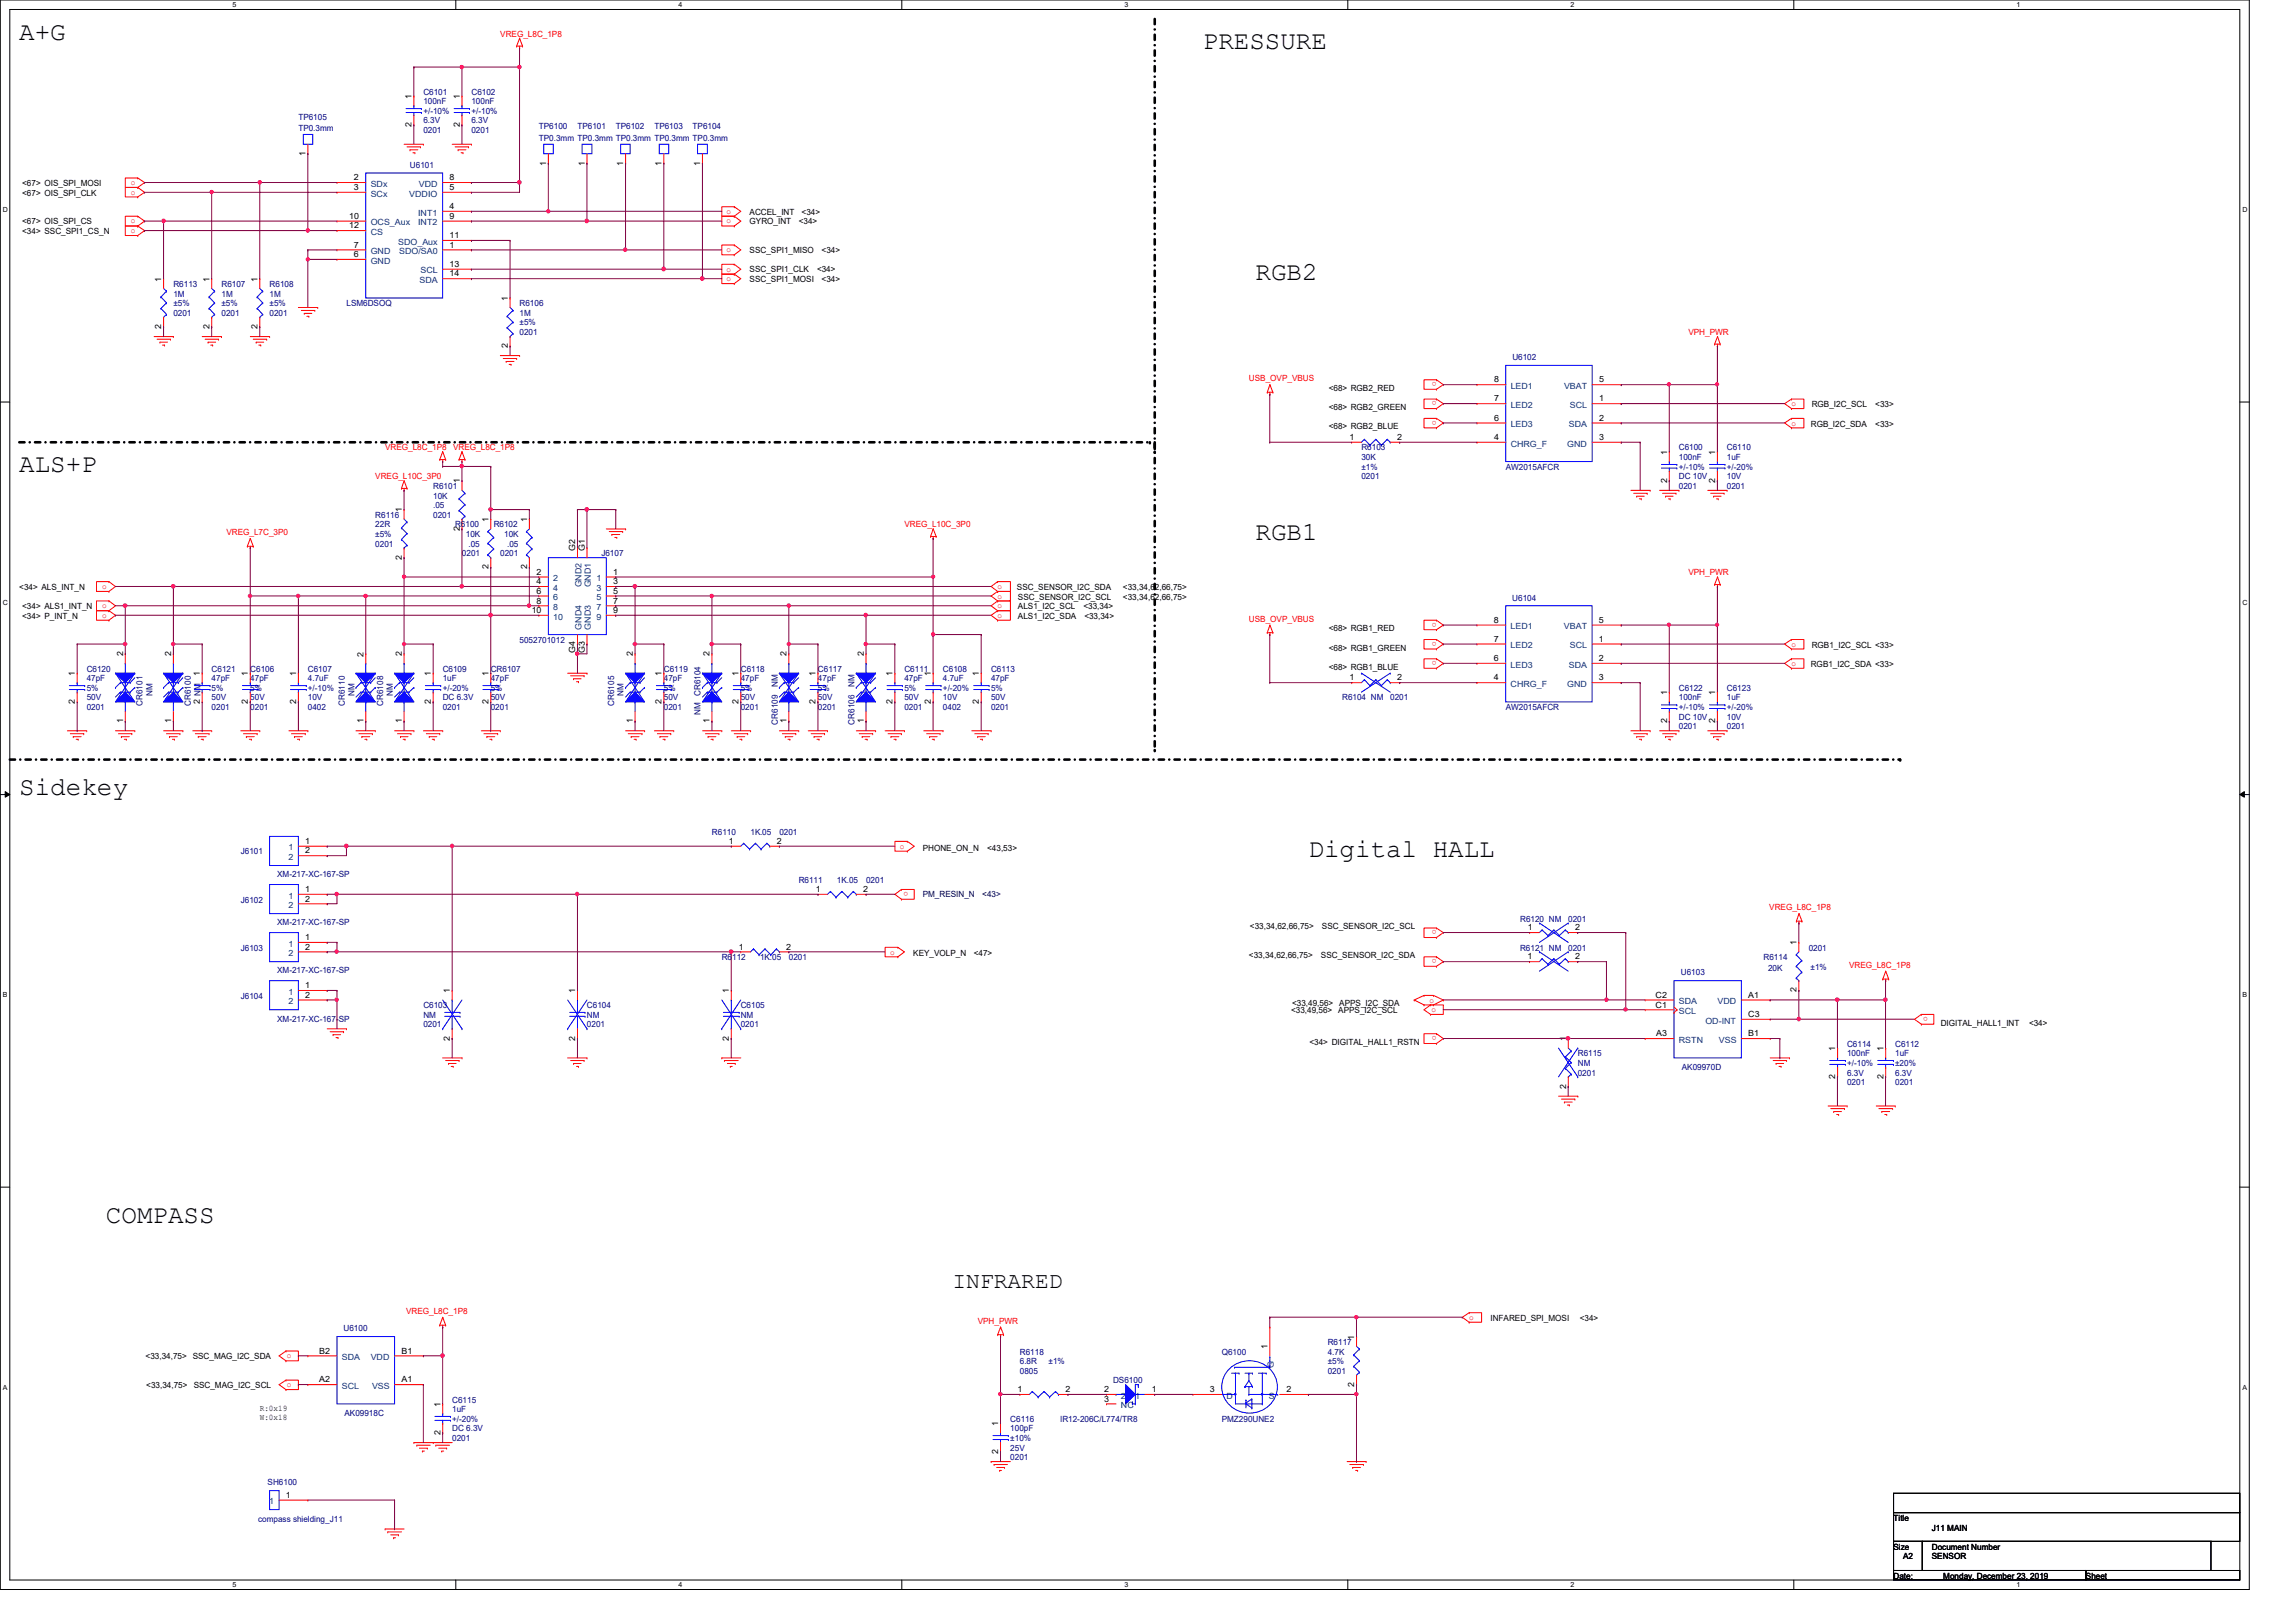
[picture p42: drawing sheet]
<svg xmlns="http://www.w3.org/2000/svg" width="297mm" height="210mm" viewBox="0 0 297 210" stroke-linecap="round" stroke-linejoin="round" font-family="sans-serif">
<defs><g id="words">
<g font-size="3.3">
<text x="2.5" y="5.1">A+G</text>
<text x="155.6" y="6.4">PRESSURE</text>
<text x="162.4" y="36.2">RGB2</text>
<text x="2.5" y="61.1">ALS+P</text>
<text x="162.4" y="69.8">RGB1</text>
<text x="2.5" y="102.8">Sidekey</text>
<text x="169.3" y="110.9">Digital HALL</text>
<text x="13.7" y="158.2">COMPASS</text>
</g>
<text font-size="3" x="123.2" y="166.6">INFRARED</text>
<g font-size="1.1" fill="#f00">
<text x="64.7" y="4.8">VREG_L8C_1P8</text>
<text x="16.9" y="24">o</text>
<text x="16.9" y="25.2">o</text>
<text x="16.9" y="28.9">o</text>
<text x="94" y="27.7">o</text>
<text x="94" y="28.9">o</text>
<text x="16.9" y="30.2">o</text>
<text x="94" y="32.6">o</text>
<text x="94" y="35.1">o</text>
<text x="94" y="36.4">o</text>
<text x="218.4" y="43.3">VPH_PWR</text>
<text x="161.6" y="49.3">USB_OVP_VBUS</text>
<text x="185.8" y="49.4" transform="rotate(180 185.8 49.4)">o</text>
<text x="185.8" y="51.9" transform="rotate(180 185.8 51.9)">o</text>
<text x="231.8" y="52.6">o</text>
<text x="49.8" y="58.3">VREG_L8C_1P8</text>
<text x="58.6" y="58.3">VREG_L8C_1P8</text>
<text x="185.8" y="54.4" transform="rotate(180 185.8 54.4)">o</text>
<text x="231.8" y="55.1">o</text>
<text x="48.6" y="62">VREG_L10C_3P0</text>
<text x="29.3" y="69.3">VREG_L7C_3P0</text>
<text x="117" y="68.2">VREG_L10C_3P0</text>
<text x="13.2" y="76.2">o</text>
<text x="129.1" y="76.2">o</text>
<text x="129.1" y="77.5">o</text>
<text x="218.4" y="74.5">VPH_PWR</text>
<text x="13.2" y="80">o</text>
<text x="13.2" y="78.7">o</text>
<text x="129.1" y="80">o</text>
<text x="129.1" y="78.7">o</text>
<text x="161.6" y="80.4">USB_OVP_VBUS</text>
<text x="185.8" y="83.1" transform="rotate(180 185.8 83.1)">o</text>
<text x="185.8" y="80.6" transform="rotate(180 185.8 80.6)">o</text>
<text x="231.8" y="83.7">o</text>
<text x="185.8" y="85.6" transform="rotate(180 185.8 85.6)">o</text>
<text x="231.8" y="86.2">o</text>
<text x="116.4" y="109.8">o</text>
<text x="117.5" y="115.4" transform="rotate(180 117.5 115.4)">o</text>
<text x="228.9" y="117.8">VREG_L8C_1P8</text>
<text x="115.1" y="123.5">o</text>
<text x="185.8" y="124.1" transform="rotate(180 185.8 124.1)">o</text>
<text x="185.8" y="120.4" transform="rotate(180 185.8 120.4)">o</text>
<text x="239.2" y="125.3">VREG_L8C_1P8</text>
<text x="184.9" y="129.7">o</text>
<text x="185.2" y="131">o</text>
<text x="249.4" y="131.6" transform="rotate(180 249.4 131.6)">o</text>
<text x="185.8" y="134.1" transform="rotate(180 185.8 134.1)">o</text>
<text x="52.5" y="170.1">VREG_L8C_1P8</text>
<text x="126.5" y="171.3">VPH_PWR</text>
<text x="190.1" y="170.8">o</text>
<text x="37.1" y="175.8">o</text>
<text x="37.1" y="179.5">o</text>
</g>
<g font-size="1.1" fill="#000080">
<text x="38.6" y="15.5">TP6105</text>
<text x="38.6" y="17">TP0.3mm</text>
<text x="54.8" y="12.2">C6101</text>
<text x="54.8" y="13.5">100nF</text>
<text x="54.8" y="17.2">0201</text>
<text x="54.8" y="16">6.3V</text>
<text x="54.8" y="14.7">+/-10%</text>
<text x="61" y="12.2">C6102</text>
<text x="61" y="13.5">100nF</text>
<text x="61" y="17.2">0201</text>
<text x="61" y="16">6.3V</text>
<text x="61" y="14.7">+/-10%</text>
<text x="69.7" y="16.7">TP6100</text>
<text x="74.7" y="16.7">TP6101</text>
<text x="79.7" y="16.7">TP6102</text>
<text x="84.7" y="16.7">TP6103</text>
<text x="89.6" y="16.7">TP6104</text>
<text x="53" y="21.7">U6101</text>
<text x="69.7" y="18.2">TP0.3mm TP0.3mm TP0.3mm TP0.3mm TP0.3mm</text>
<text x="22.4" y="37.1">R6113</text>
<text x="22.4" y="38.4">1M</text>
<text x="22.4" y="39.6">±5%</text>
<text x="22.4" y="40.8">0201</text>
<text x="28.7" y="37.1">R6107</text>
<text x="28.7" y="38.4">1M</text>
<text x="28.7" y="39.6">±5%</text>
<text x="28.7" y="40.9">0201</text>
<text x="34.9" y="37.1">R6108</text>
<text x="34.9" y="38.4">1M</text>
<text x="34.9" y="39.6">±5%</text>
<text x="34.9" y="40.9">0201</text>
<text x="44.8" y="39.6">LSM6DSOQ</text>
<text x="67.2" y="39.6">R6106</text>
<text x="67.2" y="40.8">1M</text>
<text x="67.2" y="42.1">±5%</text>
<text x="67.2" y="43.3">0201</text>
<text x="195.7" y="46.6">U6102</text>
<text x="176.1" y="58.3">R6103</text>
<text x="176.1" y="59.5">30K</text>
<text x="217.2" y="58.3">C6100</text>
<text x="217.2" y="59.5">100nF</text>
<text x="223.4" y="58.3">C6110</text>
<text x="223.4" y="59.5">1uF</text>
<text x="56" y="63.3">R6101</text>
<text x="56" y="64.5">10K</text>
<text x="56" y="65.7">.05</text>
<text x="176.1" y="60.8">±1%</text>
<text x="176.1" y="62">0201</text>
<text x="194.8" y="60.8">AW2015AFCR</text>
<text x="217.2" y="63.3">0201</text>
<text x="217.2" y="62">DC 10V</text>
<text x="217.2" y="60.8">+/-10%</text>
<text x="223.4" y="63.3">0201</text>
<text x="223.4" y="62">10V</text>
<text x="223.4" y="60.8">+/-20%</text>
<text x="48.5" y="67">R6116</text>
<text x="48.5" y="68.2">22R</text>
<text x="48.5" y="69.5">±5%</text>
<text x="48.5" y="70.7">0201</text>
<text x="56" y="67">0201</text>
<text x="58.9" y="68.2">R6100</text>
<text x="59.8" y="72">0201</text>
<text x="60.3" y="69.5">10K</text>
<text x="60.6" y="70.7">.05</text>
<text x="63.9" y="68.2">R6102</text>
<text x="64.7" y="72">0201</text>
<text x="65.2" y="69.5">10K</text>
<text x="65.6" y="70.7">.05</text>
<text x="77.8" y="72">J6107</text>
<text x="195.6" y="77.7">U6104</text>
<text x="67.2" y="83.2">5052701012</text>
<text x="11.2" y="86.9">C6120</text>
<text x="11.2" y="88.2">47pF</text>
<text x="11.2" y="89.4">5%</text>
<text x="27.4" y="86.9">C6121</text>
<text x="27.4" y="88.2">47pF</text>
<text x="27.4" y="89.4">5%</text>
<text x="32.4" y="86.9">C6106</text>
<text x="32.4" y="88.2">47pF</text>
<text x="32.4" y="89.4">5%</text>
<text x="39.8" y="86.9">C6107</text>
<text x="39.8" y="88.2">4.7uF</text>
<text x="39.8" y="89.4">+/-10%</text>
<text x="57.3" y="86.9">C6109</text>
<text x="57.3" y="88.2">1uF</text>
<text x="57.3" y="89.4">+/-20%</text>
<text x="63.5" y="86.9">CR6107</text>
<text x="63.5" y="88.2">47pF</text>
<text x="63.5" y="89.4">5%</text>
<text x="85.9" y="86.9">C6119</text>
<text x="85.9" y="88.2">47pF</text>
<text x="85.9" y="89.4">5%</text>
<text x="95.8" y="86.9">C6118</text>
<text x="95.8" y="88.2">47pF</text>
<text x="95.8" y="89.4">5%</text>
<text x="100.6" y="88.8" transform="rotate(-90 100.6 88.8)">NM</text>
<text x="105.8" y="86.9">C6117</text>
<text x="105.8" y="88.2">47pF</text>
<text x="105.8" y="89.4">5%</text>
<text x="110.6" y="88.8" transform="rotate(-90 110.6 88.8)">NM</text>
<text x="117" y="86.9">C6111</text>
<text x="117" y="88.2">47pF</text>
<text x="117" y="89.4">5%</text>
<text x="122" y="86.9">C6108</text>
<text x="122" y="88.2">4.7uF</text>
<text x="122" y="89.4">+/-20%</text>
<text x="128.2" y="86.9">C6113</text>
<text x="128.2" y="88.2">47pF</text>
<text x="128.2" y="89.4">5%</text>
<text x="217.2" y="89.4">C6122</text>
<text x="223.4" y="89.4">C6123</text>
<text x="11.2" y="91.9">0201</text>
<text x="11.2" y="90.6">50V</text>
<text x="18.5" y="91.3" transform="rotate(-90 18.5 91.3)">CR6101</text>
<text x="19.7" y="90.1" transform="rotate(-90 19.7 90.1)">NM</text>
<text x="24.7" y="91.3" transform="rotate(-90 24.7 91.3)">CR6100</text>
<text x="27.4" y="91.9">0201</text>
<text x="27.4" y="90.6">50V</text>
<text x="32.4" y="91.9">0201</text>
<text x="32.4" y="90.6">50V</text>
<text x="39.8" y="91.9">0402</text>
<text x="39.8" y="90.6">10V</text>
<text x="44.6" y="91.3" transform="rotate(-90 44.6 91.3)">CR6110</text>
<text x="45.8" y="90.1" transform="rotate(-90 45.8 90.1)">NM</text>
<text x="49.6" y="91.3" transform="rotate(-90 49.6 91.3)">CR6108</text>
<text x="50.8" y="90.1" transform="rotate(-90 50.8 90.1)">NM</text>
<text x="57.3" y="91.9">0201</text>
<text x="57.3" y="90.6">DC 6.3V</text>
<text x="63.5" y="91.9">0201</text>
<text x="63.5" y="90.6">50V</text>
<text x="79.4" y="91.3" transform="rotate(-90 79.4 91.3)">CR6105</text>
<text x="80.7" y="90.1" transform="rotate(-90 80.7 90.1)">NM</text>
<text x="85.9" y="91.9">0201</text>
<text x="85.9" y="90.6">50V</text>
<text x="90.6" y="92.6" transform="rotate(-90 90.6 92.6)">NM</text>
<text x="90.6" y="90.1" transform="rotate(-90 90.6 90.1)">CR6104</text>
<text x="95.8" y="91.9">0201</text>
<text x="95.8" y="90.6">50V</text>
<text x="100.6" y="93.8" transform="rotate(-90 100.6 93.8)">CR6109</text>
<text x="105.8" y="91.9">0201</text>
<text x="105.8" y="90.6">50V</text>
<text x="110.6" y="93.8" transform="rotate(-90 110.6 93.8)">CR6106</text>
<text x="117" y="91.9">0201</text>
<text x="117" y="90.6">50V</text>
<text x="122" y="91.9">0402</text>
<text x="122" y="90.6">10V</text>
<text x="128.2" y="91.9">0201</text>
<text x="128.2" y="90.6">50V</text>
<text x="173.6" y="90.6">R6104 NM</text>
<text x="179.9" y="90.6">0201</text>
<text x="194.8" y="91.9">AW2015AFCR</text>
<text x="217.2" y="90.6">100nF</text>
<text x="217.2" y="94.4">0201</text>
<text x="217.2" y="93.1">DC 10V</text>
<text x="217.2" y="91.9">+/-10%</text>
<text x="223.4" y="90.6">1uF</text>
<text x="223.4" y="94.4">0201</text>
<text x="223.4" y="93.1">10V</text>
<text x="223.4" y="91.9">+/-20%</text>
<text x="31.2" y="110.6">J6101</text>
<text x="35.9" y="113.5">XM-217-XC-167-SP</text>
<text x="92.1" y="108.1">R6110</text>
<text x="97.1" y="108.1">1K.05</text>
<text x="100.8" y="108.1">0201</text>
<text x="31.2" y="116.8">J6102</text>
<text x="35.9" y="119.8">XM-217-XC-167-SP</text>
<text x="103.3" y="114.3">R6111</text>
<text x="108.3" y="114.3">1K.05</text>
<text x="112" y="114.3">0201</text>
<text x="196.7" y="119.3">R6120 NM</text>
<text x="202.9" y="119.3">0201</text>
<text x="31.2" y="123">J6103</text>
<text x="35.9" y="126">XM-217-XC-167-SP</text>
<text x="93.4" y="124.2">R6112</text>
<text x="98.3" y="124.2">1K.05</text>
<text x="102.1" y="124.2">0201</text>
<text x="196.7" y="123">R6121 NM</text>
<text x="202.9" y="123">0201</text>
<text x="228.2" y="124.2">R6114</text>
<text x="228.7" y="125.7">20K</text>
<text x="234" y="123">0201</text>
<text x="234.2" y="125.5">±1%</text>
<text x="31.2" y="129.2">J6104</text>
<text x="54.8" y="130.5">C6103</text>
<text x="54.8" y="131.7">NM</text>
<text x="75.9" y="130.5">C6104</text>
<text x="75.9" y="131.7">NM</text>
<text x="95.8" y="130.5">C6105</text>
<text x="95.8" y="131.7">NM</text>
<text x="217.5" y="126.2">U6103</text>
<text x="35.9" y="132.2">XM-217-XC-167-SP</text>
<text x="54.8" y="133">0201</text>
<text x="75.9" y="133">0201</text>
<text x="95.8" y="133">0201</text>
<text x="204.1" y="136.7">R6115</text>
<text x="204.1" y="138">NM</text>
<text x="239" y="135.5">C6114</text>
<text x="239" y="136.7">100nF</text>
<text x="239" y="138">+/-10%</text>
<text x="245.2" y="135.5">C6112</text>
<text x="245.2" y="136.7">1uF</text>
<text x="245.2" y="138">±20%</text>
<text x="204.1" y="139.2">0201</text>
<text x="217.6" y="138.4">AK09970D</text>
<text x="239" y="140.4">0201</text>
<text x="239" y="139.2">6.3V</text>
<text x="245.2" y="140.4">0201</text>
<text x="245.2" y="139.2">6.3V</text>
<text x="44.4" y="172.3">U6100</text>
<text x="131.9" y="175.3">R6118</text>
<text x="131.9" y="176.5">6.8R</text>
<text x="131.9" y="177.7">0805</text>
<text x="135.7" y="176.5">±1%</text>
<text x="144" y="179">DS6100</text>
<text x="158.1" y="175.3">Q6100</text>
<text x="171.8" y="174">R6117</text>
<text x="171.8" y="175.3">4.7K</text>
<text x="171.8" y="176.5">±5%</text>
<text x="171.8" y="177.7">0201</text>
<text x="44.6" y="183.3">AK09918C</text>
<text x="58.5" y="181.5">C6115</text>
<text x="58.5" y="182.7">1uF</text>
<text x="58.5" y="185.2">DC 6.3V</text>
<text x="58.5" y="184">+/-20%</text>
<text x="130.7" y="184">C6116</text>
<text x="130.7" y="185.2">100pF</text>
<text x="137.1" y="184">IR12-206C/L774/TR8</text>
<text x="158.1" y="184">PMZ290UNE2</text>
<text x="58.5" y="186.5">0201</text>
<text x="130.7" y="189">0201</text>
<text x="130.7" y="187.7">25V</text>
<text x="130.7" y="186.5">±10%</text>
<text x="33.4" y="196.9">compass shielding_J11</text>
<text x="34.6" y="192.2">SH6100</text>
</g>
<g font-size="1.1">
<text x="53.2" y="16.4" transform="rotate(-90 53.2 16.4)">2</text>
<text x="53.2" y="12.8" transform="rotate(-90 53.2 12.8)">1</text>
<text x="59.5" y="16.4" transform="rotate(-90 59.5 16.4)">2</text>
<text x="59.5" y="12.8" transform="rotate(-90 59.5 12.8)">1</text>
<text x="39.5" y="20.2" transform="rotate(-90 39.5 20.2)">1</text>
<text x="45.8" y="23.3">2</text>
<text x="58.2" y="23.3">8</text>
<text x="70.6" y="21.4" transform="rotate(-90 70.6 21.4)">1</text>
<text x="75.6" y="21.4" transform="rotate(-90 75.6 21.4)">1</text>
<text x="80.6" y="21.4" transform="rotate(-90 80.6 21.4)">1</text>
<text x="85.6" y="21.4" transform="rotate(-90 85.6 21.4)">1</text>
<text x="90.6" y="21.4" transform="rotate(-90 90.6 21.4)">1</text>
<text x="2.9" y="29">&lt;67&gt; OIS_SPI_CS</text>
<text x="2.9" y="24.1">&lt;67&gt; OIS_SPI_MOSI</text>
<text x="2.9" y="25.3">&lt;67&gt; OIS_SPI_CLK</text>
<text x="45.2" y="28.3">10</text>
<text x="45.2" y="29.5">12</text>
<text x="45.8" y="24.6">3</text>
<text x="58.2" y="27">4</text>
<text x="58.2" y="24.6">5</text>
<text x="58.2" y="28.3">9</text>
<text x="97" y="29">GYRO_INT</text>
<text x="97" y="27.8">ACCEL_INT</text>
<text x="103.3" y="29">&lt;34&gt;</text>
<text x="103.7" y="27.8">&lt;34&gt;</text>
<text x="2.9" y="30.3">&lt;34&gt; SSC_SPI1_CS_N</text>
<text x="45.8" y="33.3">6</text>
<text x="45.8" y="32">7</text>
<text x="58.2" y="32">1</text>
<text x="58.2" y="30.8">11</text>
<text x="58.2" y="34.5">13</text>
<text x="58.2" y="35.8">14</text>
<text x="97" y="32.8">SSC_SPI1_MISO</text>
<text x="97" y="35.3">SSC_SPI1_CLK</text>
<text x="105.7" y="35.3">&lt;34&gt;</text>
<text x="106.3" y="32.8">&lt;34&gt;</text>
<text x="20.9" y="36.4" transform="rotate(-90 20.9 36.4)">1</text>
<text x="27.1" y="36.4" transform="rotate(-90 27.1 36.4)">1</text>
<text x="33.3" y="36.4" transform="rotate(-90 33.3 36.4)">1</text>
<text x="65.7" y="38.9" transform="rotate(-90 65.7 38.9)">1</text>
<text x="97" y="36.5">SSC_SPI1_MOSI</text>
<text x="106.3" y="36.5">&lt;34&gt;</text>
<text x="20.9" y="42.6" transform="rotate(-90 20.9 42.6)">2</text>
<text x="27.1" y="42.6" transform="rotate(-90 27.1 42.6)">2</text>
<text x="33.3" y="42.6" transform="rotate(-90 33.3 42.6)">2</text>
<text x="65.7" y="45.1" transform="rotate(-90 65.7 45.1)">2</text>
<text x="171.9" y="50.6">&lt;68&gt; RGB2_RED</text>
<text x="171.9" y="53.1">&lt;68&gt; RGB2_GREEN</text>
<text x="193.3" y="49.5">8</text>
<text x="193.3" y="51.9">7</text>
<text x="206.9" y="49.5">5</text>
<text x="206.9" y="51.9">1</text>
<text x="234.4" y="52.7">RGB_I2C_SCL</text>
<text x="242.6" y="52.7">&lt;33&gt;</text>
<text x="171.9" y="55.5">&lt;68&gt; RGB2_BLUE</text>
<text x="174.6" y="56.9">1</text>
<text x="180.7" y="56.9">2</text>
<text x="193.3" y="54.4">6</text>
<text x="193.3" y="56.9">4</text>
<text x="206.9" y="54.4">2</text>
<text x="206.9" y="56.9">3</text>
<text x="215.7" y="58.8" transform="rotate(-90 215.7 58.8)">1</text>
<text x="221.9" y="58.8" transform="rotate(-90 221.9 58.8)">1</text>
<text x="234.3" y="55.2">RGB_I2C_SDA</text>
<text x="242.6" y="55.2">&lt;33&gt;</text>
<text x="59.5" y="62.6" transform="rotate(-90 59.5 62.6)">1</text>
<text x="215.7" y="62.5" transform="rotate(-90 215.7 62.5)">2</text>
<text x="221.9" y="62.5" transform="rotate(-90 221.9 62.5)">2</text>
<text x="52" y="66.3" transform="rotate(-90 52 66.3)">1</text>
<text x="59.5" y="68.7" transform="rotate(-90 59.5 68.7)">2</text>
<text x="63.2" y="67.6" transform="rotate(-90 63.2 67.6)">1</text>
<text x="68.2" y="67.6" transform="rotate(-90 68.2 67.6)">1</text>
<text x="74.4" y="71.3" transform="rotate(-90 74.4 71.3)">G2</text>
<text x="75.6" y="71.3" transform="rotate(-90 75.6 71.3)">G1</text>
<text x="2.5" y="76.3">&lt;34&gt; ALS_INT_N</text>
<text x="52" y="72.4" transform="rotate(-90 52 72.4)">2</text>
<text x="63.2" y="73.7" transform="rotate(-90 63.2 73.7)">2</text>
<text x="68.2" y="73.7" transform="rotate(-90 68.2 73.7)">2</text>
<text x="69.4" y="74.4">2</text>
<text x="69.4" y="75.6">4</text>
<text x="69.4" y="76.8">6</text>
<text x="79.3" y="74.4">1</text>
<text x="79.3" y="75.6">3</text>
<text x="79.3" y="76.8">5</text>
<text x="131.6" y="76.3">SSC_SENSOR_I2C_SDA</text>
<text x="131.7" y="77.6">SSC_SENSOR_I2C_SCL</text>
<text x="145.3" y="77.6">&lt;33,34,62,66,75&gt;</text>
<text x="145.3" y="76.3">&lt;33,34,62,66,75&gt;</text>
<text x="2.9" y="80.1">&lt;34&gt; P_INT_N</text>
<text x="2.9" y="78.8">&lt;34&gt; ALS1_INT_N</text>
<text x="68.8" y="79.3">10</text>
<text x="69.4" y="78.1">8</text>
<text x="79.3" y="78.1">7</text>
<text x="79.3" y="79.3">9</text>
<text x="131.7" y="78.8">ALS1_I2C_SCL</text>
<text x="131.7" y="80.1">ALS1_I2C_SDA</text>
<text x="140.2" y="78.8">&lt;33,34&gt;</text>
<text x="140.3" y="80.1">&lt;33,34&gt;</text>
<text x="171.9" y="81.7">&lt;68&gt; RGB1_RED</text>
<text x="193.3" y="80.6">8</text>
<text x="193.3" y="83.1">7</text>
<text x="206.9" y="80.6">5</text>
<text x="206.9" y="83.1">1</text>
<text x="234.4" y="83.8">RGB1_I2C_SCL &lt;33&gt;</text>
<text x="9.7" y="87.5" transform="rotate(-90 9.7 87.5)">1</text>
<text x="15.9" y="85" transform="rotate(-90 15.9 85)">2</text>
<text x="22.1" y="85" transform="rotate(-90 22.1 85)">2</text>
<text x="25.9" y="87.5" transform="rotate(-90 25.9 87.5)">1</text>
<text x="32.1" y="87.5" transform="rotate(-90 32.1 87.5)">1</text>
<text x="38.3" y="87.5" transform="rotate(-90 38.3 87.5)">1</text>
<text x="47" y="85" transform="rotate(-90 47 85)">2</text>
<text x="52" y="85" transform="rotate(-90 52 85)">2</text>
<text x="55.7" y="87.5" transform="rotate(-90 55.7 87.5)">1</text>
<text x="63.2" y="87.5" transform="rotate(-90 63.2 87.5)">1</text>
<text x="74.4" y="84.5" transform="rotate(-90 74.4 84.5)">G4</text>
<text x="75.6" y="84.5" transform="rotate(-90 75.6 84.5)">G3</text>
<text x="81.9" y="85" transform="rotate(-90 81.9 85)">2</text>
<text x="85.6" y="87.5" transform="rotate(-90 85.6 87.5)">1</text>
<text x="91.8" y="85" transform="rotate(-90 91.8 85)">2</text>
<text x="95.5" y="87.5" transform="rotate(-90 95.5 87.5)">1</text>
<text x="101.8" y="85" transform="rotate(-90 101.8 85)">2</text>
<text x="105.5" y="87.5" transform="rotate(-90 105.5 87.5)">1</text>
<text x="111.7" y="85" transform="rotate(-90 111.7 85)">2</text>
<text x="115.5" y="87.5" transform="rotate(-90 115.5 87.5)">1</text>
<text x="120.4" y="87.5" transform="rotate(-90 120.4 87.5)">1</text>
<text x="126.6" y="87.5" transform="rotate(-90 126.6 87.5)">1</text>
<text x="171.9" y="86.7">&lt;68&gt; RGB1_BLUE</text>
<text x="171.9" y="84.2">&lt;68&gt; RGB1_GREEN</text>
<text x="174.6" y="88">1</text>
<text x="180.7" y="88">2</text>
<text x="193.3" y="85.5">6</text>
<text x="193.3" y="88">4</text>
<text x="206.9" y="85.5">2</text>
<text x="206.9" y="88">3</text>
<text x="215.7" y="90" transform="rotate(-90 215.7 90)">1</text>
<text x="221.9" y="90" transform="rotate(-90 221.9 90)">1</text>
<text x="234.3" y="86.3">RGB1_I2C_SDA &lt;33&gt;</text>
<text x="9.7" y="91.1" transform="rotate(-90 9.7 91.1)">2</text>
<text x="15.9" y="93.6" transform="rotate(-90 15.9 93.6)">1</text>
<text x="22.1" y="93.6" transform="rotate(-90 22.1 93.6)">1</text>
<text x="25.9" y="91.1" transform="rotate(-90 25.9 91.1)">2 NM</text>
<text x="32.1" y="91.1" transform="rotate(-90 32.1 91.1)">2</text>
<text x="38.3" y="91.1" transform="rotate(-90 38.3 91.1)">2</text>
<text x="47" y="93.6" transform="rotate(-90 47 93.6)">1</text>
<text x="52" y="93.6" transform="rotate(-90 52 93.6)">1</text>
<text x="55.7" y="91.1" transform="rotate(-90 55.7 91.1)">2</text>
<text x="63.2" y="91.1" transform="rotate(-90 63.2 91.1)">2</text>
<text x="81.9" y="93.6" transform="rotate(-90 81.9 93.6)">1</text>
<text x="85.6" y="91.1" transform="rotate(-90 85.6 91.1)">2</text>
<text x="91.8" y="93.6" transform="rotate(-90 91.8 93.6)">1</text>
<text x="95.5" y="91.1" transform="rotate(-90 95.5 91.1)">2</text>
<text x="101.8" y="93.6" transform="rotate(-90 101.8 93.6)">1</text>
<text x="105.5" y="91.1" transform="rotate(-90 105.5 91.1)">2</text>
<text x="111.7" y="93.6" transform="rotate(-90 111.7 93.6)">1</text>
<text x="115.5" y="91.1" transform="rotate(-90 115.5 91.1)">2</text>
<text x="120.4" y="91.1" transform="rotate(-90 120.4 91.1)">2</text>
<text x="126.6" y="91.1" transform="rotate(-90 126.6 91.1)">2</text>
<text x="215.7" y="93.6" transform="rotate(-90 215.7 93.6)">2</text>
<text x="221.9" y="93.6" transform="rotate(-90 221.9 93.6)">2</text>
<text x="39.5" y="109.2">1</text>
<text x="39.5" y="110.4">2</text>
<text x="94.3" y="109.2">1</text>
<text x="100.5" y="109.2">2</text>
<text x="119.4" y="110.1">PHONE_ON_N</text>
<text x="127.7" y="110.1">&lt;43,53&gt;</text>
<text x="39.5" y="115.4">1</text>
<text x="39.5" y="116.7">2</text>
<text x="105.5" y="115.4">1</text>
<text x="111.7" y="115.4">2</text>
<text x="39.5" y="121.7">1</text>
<text x="39.5" y="122.9">2</text>
<text x="95.6" y="122.9">1</text>
<text x="101.7" y="122.9">2</text>
<text x="118.1" y="123.7">KEY_VOLP_N</text>
<text x="126" y="123.7">&lt;47&gt;</text>
<text x="161.6" y="124">&lt;33,34,62,66,75&gt;</text>
<text x="161.7" y="120.3">&lt;33,34,62,66,75&gt;</text>
<text x="170.9" y="124">SSC_SENSOR_I2C_SDA</text>
<text x="171" y="120.3">SSC_SENSOR_I2C_SCL</text>
<text x="197.6" y="124.2">1</text>
<text x="197.6" y="120.4">1</text>
<text x="203.8" y="124.2">2</text>
<text x="203.8" y="120.4">2</text>
<text x="232.4" y="122.3" transform="rotate(-90 232.4 122.3)">1</text>
<text x="39.5" y="127.9">1</text>
<text x="39.5" y="129.1">2</text>
<text x="58.2" y="128.5" transform="rotate(-90 58.2 128.5)">1</text>
<text x="74.4" y="128.5" transform="rotate(-90 74.4 128.5)">1</text>
<text x="94.3" y="128.5" transform="rotate(-90 94.3 128.5)">1</text>
<text x="167" y="131.1">&lt;33,49,56&gt; APPS_I2C_SCL</text>
<text x="167.2" y="130.2">&lt;33,49,56&gt; APPS_I2C_SDA</text>
<text x="214.2" y="129.1">C2</text>
<text x="214.2" y="130.4">C1</text>
<text x="226.2" y="129.1">A1</text>
<text x="226.2" y="131.6">C3</text>
<text x="232.4" y="128.4" transform="rotate(-90 232.4 128.4)">2</text>
<text x="58.2" y="134.7" transform="rotate(-90 58.2 134.7)">2</text>
<text x="74.4" y="134.7" transform="rotate(-90 74.4 134.7)">2</text>
<text x="94.3" y="134.7" transform="rotate(-90 94.3 134.7)">2</text>
<text x="169.4" y="135.2">&lt;34&gt; DIGITAL_HALL1_RSTN</text>
<text x="202.6" y="134.7" transform="rotate(-90 202.6 134.7)">1</text>
<text x="214.3" y="134.1">A3</text>
<text x="226.2" y="134.1">B1</text>
<text x="237.4" y="136" transform="rotate(-90 237.4 136)">1</text>
<text x="243.7" y="136" transform="rotate(-90 243.7 136)">1</text>
<text x="251.1" y="132.7">DIGITAL_HALL1_INT</text>
<text x="262.5" y="132.7">&lt;34&gt;</text>
<text x="202.6" y="140.9" transform="rotate(-90 202.6 140.9)">2</text>
<text x="237.4" y="139.7" transform="rotate(-90 237.4 139.7)">2</text>
<text x="243.7" y="139.7" transform="rotate(-90 243.7 139.7)">2</text>
<text x="175.2" y="173.3" transform="rotate(-90 175.2 173.3)">1</text>
<text x="192.8" y="170.9">INFARED_SPI_MOSI</text>
<text x="204.4" y="170.9">&lt;34&gt;</text>
<text x="18.8" y="175.9">&lt;33,34,75&gt; SSC_MAG_I2C_SDA</text>
<text x="18.9" y="179.7">&lt;33,34,75&gt;</text>
<text x="25.1" y="179.7">SSC_MAG_I2C_SCL</text>
<text x="41.3" y="178.9">A2</text>
<text x="41.3" y="175.2">B2</text>
<text x="51.9" y="178.9">A1</text>
<text x="51.9" y="175.2">B1</text>
<text x="164" y="174.6" transform="rotate(-90 164 174.6)">1</text>
<text x="175.2" y="179.5" transform="rotate(-90 175.2 179.5)">2</text>
<text x="33.6" y="182.6">R:0x19</text>
<text x="33.6" y="183.7">W:0x18</text>
<text x="57" y="185.7" transform="rotate(-90 57 185.7)">2</text>
<text x="57" y="182" transform="rotate(-90 57 182)">1</text>
<text x="129.1" y="184.5" transform="rotate(-90 129.1 184.5)">1</text>
<text x="131.6" y="180.2">1</text>
<text x="137.8" y="180.2">2</text>
<text x="142.9" y="181.4">3</text>
<text x="142.9" y="180.2">2</text>
<text x="149" y="180.2">1</text>
<text x="156.5" y="180.2">3</text>
<text x="166.4" y="180.2">2</text>
<text x="129.1" y="188.2" transform="rotate(-90 129.1 188.2)">2</text>
<text x="37" y="193.8">1</text>
<text x="245" y="196.8">Title</text>
<text x="245" y="200.5">Size</text>
<text x="246.2" y="201.8">A2</text>
<text x="249.9" y="200.5">Document Number</text>
<text x="249.9" y="201.8">SENSOR</text>
<text x="249.9" y="198.1">J11 MAIN</text>
<text x="245" y="204.3">Date:</text>
<text x="251.4" y="204.3">Monday, December 23, 2019</text>
<text x="269.9" y="204.3">Sheet</text>
</g>
<g font-size="1.1" fill="#004080">
<text x="48" y="24.2">SDx</text>
<text x="48" y="25.4">SCx</text>
<text x="48" y="29.2">OCS_Aux</text>
<text x="53" y="25.4">VDDIO</text>
<text x="54.1" y="27.9">INT1</text>
<text x="54.1" y="29.2">INT2</text>
<text x="54.2" y="24.2">VDD</text>
<text x="48" y="34.1">GND</text>
<text x="48" y="32.9">GND</text>
<text x="48" y="30.4">CS</text>
<text x="51.5" y="31.7">SDO_Aux</text>
<text x="51.6" y="32.9">SDO/SA0</text>
<text x="54.4" y="35.4">SCL</text>
<text x="54.3" y="36.6">SDA</text>
<text x="195.4" y="50.3">LED1</text>
<text x="195.4" y="52.8">LED2</text>
<text x="202.3" y="50.3">VBAT</text>
<text x="203.1" y="52.8">SCL</text>
<text x="195.4" y="55.3">LED3</text>
<text x="195.4" y="57.8">CHRG_F</text>
<text x="202.8" y="57.8">GND</text>
<text x="203" y="55.3">SDA</text>
<text x="71.6" y="75.2">2</text>
<text x="71.6" y="76.5">4</text>
<text x="71.6" y="77.7">6</text>
<text x="75.2" y="76" transform="rotate(-90 75.2 76)">GND2</text>
<text x="76.4" y="76" transform="rotate(-90 76.4 76)">GND1</text>
<text x="77.2" y="75.2">1</text>
<text x="77.2" y="76.5">3</text>
<text x="77.2" y="77.7">5</text>
<text x="71.6" y="78.9">8</text>
<text x="71.6" y="80.2">10</text>
<text x="75.2" y="81.5" transform="rotate(-90 75.2 81.5)">GND4</text>
<text x="76.4" y="81.5" transform="rotate(-90 76.4 81.5)">GND3</text>
<text x="77.2" y="78.9">7</text>
<text x="77.2" y="80.2">9</text>
<text x="195.4" y="81.4">LED1</text>
<text x="195.4" y="83.9">LED2</text>
<text x="202.3" y="81.4">VBAT</text>
<text x="203.1" y="83.9">SCL</text>
<text x="195.4" y="88.9">CHRG_F</text>
<text x="195.4" y="86.4">LED3</text>
<text x="202.8" y="88.9">GND</text>
<text x="203" y="86.4">SDA</text>
<text x="37.3" y="110.1">1</text>
<text x="37.3" y="111.3">2</text>
<text x="37.3" y="116.3">1</text>
<text x="37.3" y="117.5">2</text>
<text x="37.3" y="122.5">1</text>
<text x="37.3" y="123.7">2</text>
<text x="37.3" y="128.7">1</text>
<text x="37.3" y="130">2</text>
<text x="217.2" y="130">SDA</text>
<text x="217.2" y="131.2">SCL</text>
<text x="222.2" y="130">VDD</text>
<text x="217.2" y="135">RSTN</text>
<text x="220.6" y="132.5">OD-INT</text>
<text x="222.4" y="135">VSS</text>
<text x="44.2" y="179.7">SCL</text>
<text x="44.2" y="176">SDA</text>
<text x="48" y="176">VDD</text>
<text x="48.1" y="179.7">VSS</text>
<text x="164.8" y="177" transform="rotate(-90 164.8 177)">G</text>
<text x="145" y="182.2">NC</text>
<text x="145" y="181">2</text>
<text x="146.8" y="181">1</text>
<text x="158.7" y="181">D</text>
<text x="164.2" y="181">S</text>
<text x="34.8" y="194.7">1</text>
</g>
<g font-size="1.1" fill="#000040">
<text x="119.4" y="116">PM_RESIN_N</text>
<text x="127.1" y="116">&lt;43&gt;</text>
</g>
<g font-size=".9">
<text x="30.1" y=".9">5</text>
<text x="87.8" y=".9">4</text>
<text x="145.5" y=".9">3</text>
<text x="203.2" y=".9">2</text>
<text x="260.9" y=".9">1</text>
<text x=".4" y="27.4">D</text>
<text x="290.1" y="27.4">D</text>
<text x=".4" y="78.2">C</text>
<text x="290.1" y="78.2">C</text>
<text x=".4" y="129">B</text>
<text x="290.1" y="129">B</text>
<text x=".4" y="179.8">A</text>
<text x="290.1" y="179.8">A</text>
<text x="30.1" y="205.4">5</text>
<text x="87.8" y="205.4">4</text>
<text x="145.5" y="205.4">3</text>
<text x="203.2" y="205.4">2</text>
<text x="260.9" y="205.4">1</text>
</g>
</g></defs>
<path d="M0 0h291v205.7h-291zM1.3 1.2h288.5v203.3h-288.5z" fill="none" stroke="#000" stroke-width=".13"/>
<g fill="#fff">
<path d="M30.1 .1h.5v1h-.5z"/>
<path d="M30.1 204.6h.5v1h-.5z"/>
</g>
<path d="M59 0v1.2M59 204.5v1.2" fill="none" stroke="#000" stroke-width=".13"/>
<g fill="#fff">
<path d="M87.8 .1h.5v1h-.5z"/>
<path d="M87.8 204.6h.5v1h-.5z"/>
</g>
<path d="M116.7 0v1.2M116.7 204.5v1.2" fill="none" stroke="#000" stroke-width=".13"/>
<g fill="#fff">
<path d="M145.5 .1h.5v1h-.5z"/>
<path d="M145.5 204.6h.5v1h-.5z"/>
</g>
<path d="M174.4 0v1.2M174.4 204.5v1.2" fill="none" stroke="#000" stroke-width=".13"/>
<g fill="#fff">
<path d="M203.2 .1h.5v1h-.5z"/>
<path d="M203.2 204.6h.5v1h-.5z"/>
</g>
<path d="M232.1 0v1.2M232.1 204.5v1.2" fill="none" stroke="#000" stroke-width=".13"/>
<g fill="#fff">
<path d="M260.9 .1h.5v1h-.5z"/>
<path d="M260.9 204.6h.5v1h-.5z"/>
<path d="M.4 26.6h.6v1h-.6z"/>
<path d="M290.1 26.6h.6v1h-.6z"/>
<path d="M.4 77.4h.6v1h-.6z"/>
<path d="M290.1 77.4h.6v1h-.6z"/>
</g>
<path d="M0 52h1.3M289.8 52h1.2" fill="none" stroke="#000" stroke-width=".13"/>
<g fill="#fff">
<path d="M.4 128.2h.6v1h-.6z"/>
<path d="M290.1 128.2h.6v1h-.6z"/>
</g>
<path d="M0 102.8h1.3M.7 102.4l.6 .4-.6 .4zM289.8 102.8l.6-.4v.8zM289.8 102.8h1.2" fill="none" stroke="#000" stroke-width=".13"/>
<path d="M.7 102.4l.6 .4-.6 .4zM289.8 102.8l.6-.4v.8z" fill="#000"/>
<g fill="#fff">
<path d="M.4 179h.5v1h-.5z"/>
<path d="M290.1 179h.6v1h-.6z"/>
</g>
<path d="M0 153.6h1.3M289.8 153.6h1.2M245 193.2h44.8v2.5h-44.8zM245 195.7h44.8v3.8h-44.8zM245 199.5h3.7v3.7h-3.7zM248.7 199.5h37.3v3.7h-37.3zM245 203.2h24.9v1.3h-24.9zM269.9 203.2h19.9v1.3h-19.9z" fill="none" stroke="#000" stroke-width=".13"/>
<path d="M149.4 2.5v56M2.5 57.2h146.3M149.4 57.2v39.9M1.3 98.3h244.5" fill="none" stroke="#000" stroke-width=".34" stroke-dasharray=".7 .7 0 .7"/>
<g fill="#000" stroke-dasharray=".7 .7 0 .7">
<circle cx="148.8" cy="57.2" r=".17"/>
<circle cx="149.4" cy="58.5" r=".17"/>
<circle cx="149.4" cy="97.1" r=".17"/>
<circle cx="245.8" cy="98.3" r=".17"/>
</g>
<g fill="none" stroke="#f00" stroke-width=".13">
<path d="M52.3 18.7h2.5M52.7 19h1.7M53 19.4h.1M53 19.4h1.1M53.4 19.8h.3M53.7 19.8h.1M54.4 19h.1M54.8 18.7h.1M58.5 18.7h2.5M58.9 19h1.7M59.3 19.4h.1M59.3 19.4h1"/>
<path d="M59.6 19.8h.3M59.9 19.8h.1M60.6 19h.1M61 18.7h.1M66.8 6h.1M66.8 6h.8M67.2 6.2h.1M67.2 5h.1M67.2 6v.2M67.2 5l-.4 1M67.2 5l.4 1M67.6 6h.1"/>
<path d="M17.8 25.5h.1M17.8 24.3h-1.6v1.2h1.6M17.8 28h.1M17.8 29.3h.1M17.8 28h-1.6v1.3h1.6M17.8 30.5h.1M17.8 29.3h-1.6v1.2h1.6M17.8 24.3l.9 .6-.9 .6M17.8 28l.9 .6-.9 .7M17.8 29.3l.9 .5-.9 .7M17.8 23h.1M17.8 24.3h.1"/>
<path d="M17.8 23h-1.6v1.3h1.6M17.8 23l.9 .6-.9 .7M27.4 36.1h.1M27.4 36.1v1.2M33.6 36.1h.1M33.6 36.1v1.2M38.6 39.8h2.5M41.1 39.8h.1M95 26.8h.1M95 28h.1M95 26.8h-1.6v1.2h1.6M95 29.3h.1"/>
<path d="M95 28h-1.6v1.3h1.6M95 31.7h.1M95 33h.1M95 31.7h-1.6v1.3h1.6M95 34.2h.1M95 35.5h.1M95 34.2h-1.6v1.3h1.6M95 36.7h.1M95 35.5h-1.6v1.2h1.6M95 26.8l.8 .5-.8 .7M95 28l.8 .6-.8 .7M95 31.7l.8 .6-.8 .7"/>
<path d="M95 34.2l.8 .6-.8 .7M95 35.5l.8 .6-.8 .6M19.9 43.6h2.5M20.3 43.9h1.8M20.7 44.3h.1M20.7 44.3h1M21 44.7h.3M21.3 44.7h.1M22.1 43.9h.1M22.4 43.6h.1M26.2 43.6h2.5M26.5 43.9h1.8"/>
<path d="M26.9 44.3h.1M26.9 44.3h1M27.3 44.7h.2M27.4 42.3h.1M27.4 41.1v1.2M27.5 44.7h.1M28.3 43.9h.1M28.7 43.6h.1M32.4 43.6h2.5M32.8 43.9h1.7M33.1 44.3h.1M33.1 44.3h1"/>
<path d="M33.5 44.7h.2M33.6 42.3h.1M33.6 41.1v1.2M33.7 44.7h.1M34.5 43.9h.1M34.9 43.6h.1M39 40.2h1.7M39.4 40.6h.1M39.4 40.6h.9M39.7 40.9h.3M40 40.9h.1M40.7 40.2h.1"/>
<path d="M56.9 59.5h.1M56.9 59.5h.8M57.3 59.7h.1M57.3 58.5h.1M57.3 59.5v.2M57.3 58.5l.4 1M57.3 58.5l-.4 1M57.7 59.5h.1M59.4 59.5h.1M59.4 59.5h.8M59.8 59.7h.1M59.8 58.5h.1"/>
<path d="M59.8 59.5v.2M59.8 58.5l-.4 1M59.8 58.5l.4 1M60.2 59.5h.1M64.7 46h2.5M65.1 46.4h1.7M65.5 46.8h.1M65.5 46.8h1M65.9 47.2h.2M66.1 47.2h.1M66.8 46.4h.1M67.2 46h.1"/>
<path d="M164 50.8h.1M164 50.8h.7M164.3 51h.1M164.3 49.8h.1M164.3 50.8v.2M164.3 49.8l.4 1M164.3 49.8l-.3 1M164.7 50.8h.1M185.8 50.4h.1M185.8 49.1h.1M185.8 49.1h-1.6v1.3h1.6M185.8 55.4h.1"/>
<path d="M185.8 54.1h.1M185.8 54.1h-1.6v1.3h1.6M185.8 52.9h.1M185.8 51.6h.1M185.8 51.6h-1.6v1.3h1.6M185.8 49.1l.9 .7-.9 .6M185.8 54.1l.9 .6-.9 .7M185.8 51.6l.9 .6-.9 .7M191.1 54.7h.1M191.1 49.8h.1M191.1 52.2h.1M191.1 57.2h.1"/>
<path d="M191.1 54.7h3.7M191.1 49.8h3.7M191.1 52.2h3.7M191.1 57.2h3.7M206 54.7h3.8M206 49.8h3.8M206 52.2h3.8M206 57.2h3.8M209.8 49.8h.1M209.8 54.7h.1M209.8 52.2h.1M209.8 57.2h.1"/>
<path d="M221.8 44.5h.1M221.8 44.5h.7M222.2 44.8h.1M222.2 43.6h.1M222.2 44.5v.3M222.2 43.6l.3 .9M222.2 43.6l-.4 .9M222.5 44.5h.1M231.8 54.1h.1M231.8 55.4h.1M231.8 54.1h1.6v1.3h-1.6M231.8 51.6h.1"/>
<path d="M231.8 52.9h.1M231.8 51.6h1.6v1.3h-1.6M231.8 54.1l-.9 .6 .9 .7M231.8 51.6l-.9 .6 .9 .7M14.1 77.8h.1M14.1 79h.1M14.1 77.8h-1.6v1.2h1.6M14.1 79h-1.6v1.3h1.6M14.1 77.8l.8 .6-.8 .6M14.1 79l.8 .6-.8 .7M14.1 75.3h.1M14.1 76.5h.1"/>
<path d="M14.1 75.3h-1.6v1.2h1.6M14.1 75.3l.8 .6-.8 .6M32 70.7h.1M32 70.7h.8M32.4 70.9h.1M32.4 69.7h.1M32.4 70.7v.2M32.4 69.7l.4 1M32.4 69.7l-.4 1M32.8 70.7h.1M51.9 63.2h.1M51.9 63.2h.8"/>
<path d="M52.3 63.5h.1M52.3 62.2h.1M52.3 63.2v.3M52.3 62.2l.4 1M52.3 62.2l-.4 1M52.7 63.2h.1M59.8 62.2h.1M59.8 68.4h.1M59.8 62.2v1.3M59.8 67.2v1.2M69.7 74.7h.1M69.7 75.9h.1"/>
<path d="M69.7 77.1h.1M69.7 78.4h.1M69.7 79.6h.1M69.7 74.7h1.2M69.7 75.9h1.2M69.7 77.1h1.2M69.7 78.4h1.2M69.7 79.6h1.2M74.7 70.9h.1M74.7 70.9v1.3M75.9 70.9h.1M75.9 70.9v1.3"/>
<path d="M78.4 74.7h1.3M78.4 75.9h1.3M78.4 77.1h1.3M78.4 78.4h1.3M78.4 79.6h1.3M78.4 68.5h2.5M78.8 68.8h1.8M79.2 69.2h.1M79.2 69.2h1M79.5 69.6h.3M79.7 74.7h.1M79.7 75.9h.1"/>
<path d="M79.7 77.1h.1M79.7 78.4h.1M79.7 79.6h.1M79.8 69.6h.1M80.6 68.8h.1M80.9 68.5h.1M120.4 69.4h.1M120.4 69.4h.7M120.7 69.7h.1M120.7 68.5h.1M120.7 69.4v.3M120.7 68.5l.4 .9"/>
<path d="M120.7 68.5l-.3 .9M121.1 69.4h.1M129.1 79h.1M129.1 77.8h1.6v1.2h-1.6M129.1 79h1.6v1.3h-1.6M129.1 77.8l-.9 .6 .9 .6M129.1 79l-.9 .6 .9 .7M129.1 75.3h.1M129.1 76.5h.1M129.1 75.3h1.6v1.2h-1.6M129.1 77.8h.1M129.1 76.5h1.6v1.3h-1.6"/>
<path d="M129.1 75.3l-.9 .6 .9 .6M129.1 76.5l-.9 .6 .9 .7M211 63.5h2.5M211.4 63.8h1.7M211.7 64.2h.1M211.7 64.2h1M212.1 64.6h.2M212.3 64.6h.1M213.1 63.8h.1M213.5 63.5h.1M214.7 63.5h2.5M215.1 63.8h1.7"/>
<path d="M215.5 64.2h.1M215.5 64.2h.9M215.9 64.6h.2M216.1 64.6h.1M216.8 63.8h.1M217.2 63.5h.1M220.9 63.5h2.5M221.3 63.8h1.7M221.7 64.2h.1M221.7 64.2h1M221.8 75.6h.1M221.8 75.6h.7"/>
<path d="M222.1 64.6h.2M222.2 75.9h.1M222.2 74.7h.1M222.2 75.6v.3M222.2 74.7l.3 .9M222.2 74.7l-.4 .9M222.3 64.6h.1M222.5 75.6h.1M223 63.8h.1M223.4 63.5h.1M8.7 94.6h2.5M9.1 95h1.7"/>
<path d="M9.5 95.3h.1M9.5 95.3h1M9.9 95.7h.2M10 87.1h.1M10 90.8h.1M10 87.1v1.2M10 89.6v1.2M10.1 95.7h.1M10.8 95h.1M11.2 94.6h.1M14.1 80.3h.1M14.9 94.6h2.5"/>
<path d="M15.3 95h1.8M15.7 95.3h.1M15.7 95.3h1M16.1 95.7h.2M16.3 95.7h.1M17.1 95h.1M17.4 94.6h.1M21.2 94.6h2.5M21.5 95h1.8M21.9 95.3h.1M21.9 95.3h1M22.3 95.7h.3"/>
<path d="M22.6 95.7h.1M23.3 95h.1M23.7 94.6h.1M24.9 94.6h2.5M25.3 95h1.7M25.7 95.3h.1M25.7 95.3h1M26 95.7h.3M26.3 95.7h.1M27 95h.1M27.4 94.6h.1M31.2 94.6h2.4"/>
<path d="M31.5 95h1.8M31.9 95.3h.1M31.9 95.3h1M32.3 95.7h.2M32.5 95.7h.1M33.3 95h.1M33.6 94.6h.1M37.4 94.6h2.4M37.7 95h1.8M38.1 95.3h.1M38.1 95.3h1M38.5 95.7h.2"/>
<path d="M38.6 87.1h.1M38.6 90.8h.1M38.6 87.1v1.2M38.6 89.6v1.2M38.7 95.7h.1M39.5 95h.1M39.8 94.6h.1M46.1 94.6h2.5M46.4 95h1.8M46.8 95.3h.1M46.8 95.3h1M47.2 95.7h.3"/>
<path d="M47.5 95.7h.1M48.2 95h.1M48.6 94.6h.1M51.1 94.6h2.4M51.4 95h1.8M51.8 95.3h.1M51.8 95.3h1M52.2 95.7h.2M52.4 95.7h.1M53.2 95h.1M53.5 94.6h.1M54.8 94.6h2.5"/>
<path d="M55.2 95h1.7M55.5 95.3h.1M55.5 95.3h1M55.9 95.7h.3M56 87.1h.1M56 90.8h.1M56 87.1v1.2M56 89.6v1.2M56.2 95.7h.1M56.9 95h.1M57.3 94.6h.1M62.3 94.6h2.4"/>
<path d="M62.6 95h1.8M63 95.3h.1M63 95.3h1M63.4 95.7h.2M63.6 95.7h.1M64.4 95h.1M64.7 94.6h.1M73.4 87.1h2.5M73.8 87.5h1.8M74.2 87.8h.1M74.2 87.8h1M74.6 88.2h.2"/>
<path d="M74.7 83.4h.1M74.7 82.1v1.3M74.8 88.2h.1M75.6 87.5h.1M75.9 83.4h.1M75.9 82.1v1.3M75.9 87.1h.1M80.9 94.6h2.5M81.3 95h1.8M81.7 95.3h.1M81.7 95.3h1M82 95.7h.3"/>
<path d="M82.3 95.7h.1M83.1 95h.1M83.4 94.6h.1M84.7 94.6h2.5M85 95h1.8M85.4 95.3h.1M85.4 95.3h1M85.8 95.7h.2M85.9 87.1h.1M85.9 90.8h.1M85.9 87.1v1.2M85.9 89.6v1.2"/>
<path d="M86 95.7h.1M86.8 95h.1M87.2 94.6h.1M90.9 94.6h2.5M91.3 95h1.7M91.6 95.3h.1M91.6 95.3h1M92 95.7h.2M92.2 95.7h.1M93 95h.1M93.4 94.6h.1M94.6 94.6h2.5"/>
<path d="M95 95h1.7M95.4 95.3h.1M95.4 95.3h.9M95.7 95.7h.3M95.8 87.1h.1M95.8 90.8h.1M95.8 87.1v1.2M95.8 89.6v1.2M96 95.7h.1M96.7 95h.1M97.1 94.6h.1M100.8 94.6h2.5"/>
<path d="M101.2 95h1.8M101.6 95.3h.1M101.6 95.3h1M101.9 95.7h.3M102.2 95.7h.1M103 95h.1M103.3 94.6h.1M104.6 94.6h2.5M104.9 95h1.8M105.3 95.3h.1M105.3 95.3h1M105.7 95.7h.3"/>
<path d="M106 95.7h.1M106.7 95h.1M107.1 94.6h.1M110.8 94.6h2.5M111.2 95h1.7M111.5 95.3h.1M111.5 95.3h1M111.9 95.7h.3M112.2 95.7h.1M112.9 95h.1M113.3 94.6h.1M114.5 94.6h2.5"/>
<path d="M114.9 95h1.7M115.3 95.3h.1M115.3 95.3h1M115.7 95.7h.2M115.8 87.1h.1M115.8 90.8h.1M115.8 87.1v1.2M115.8 89.6v1.2M115.9 95.7h.1M116.6 95h.1M117 94.6h.1M119.5 94.6h2.5"/>
<path d="M119.9 95h1.7M120.3 95.3h.1M120.3 95.3h.9M120.6 95.7h.3M120.9 95.7h.1M121.6 95h.1M122 94.6h.1M125.7 94.6h2.5M126.1 95h1.7M126.5 95.3h.1M126.5 95.3h1M126.8 95.7h.3"/>
<path d="M127.1 95.7h.1M127.8 95h.1M128.2 94.6h.1M129.1 80.3h.1M164 81.9h.1M164 81.9h.7M164.3 82.1h.1M164.3 80.9h.1M164.3 81.9v.2M164.3 80.9l.4 1M164.3 80.9l-.3 1M164.7 81.9h.1"/>
<path d="M185.8 81.5h.1M185.8 80.3h.1M185.8 80.3h-1.6v1.2h1.6M185.8 84h.1M185.8 82.8h.1M185.8 82.8h-1.6v1.2h1.6M185.8 86.5h.1M185.8 85.3h.1M185.8 85.3h-1.6v1.2h1.6M185.8 80.3l.9 .6-.9 .6M185.8 82.8l.9 .6-.9 .6M185.8 85.3l.9 .5-.9 .7"/>
<path d="M211 94.6h2.5M211.4 95h1.7M211.7 95.3h.1M211.7 95.3h1M212.1 95.7h.2M212.3 95.7h.1M213.1 95h.1M213.5 94.6h.1M214.7 94.6h2.5M215.1 95h1.7M215.5 95.3h.1M215.5 95.3h.9"/>
<path d="M215.9 95.7h.2M216.1 95.7h.1M216.8 95h.1M217.2 94.6h.1M220.9 94.6h2.5M221.3 95h1.7M221.7 95.3h.1M221.7 95.3h1M222.1 95.7h.2M222.3 95.7h.1M223 95h.1M223.4 94.6h.1"/>
<path d="M231.8 82.8h.1M231.8 84h.1M231.8 82.8h1.6v1.2h-1.6M231.8 85.3h.1M231.8 86.5h.1M231.8 85.3h1.6v1.2h-1.6M231.8 82.8l-.9 .6 .9 .6M231.8 85.3l-.9 .5 .9 .7M38.6 115.7h3.7M38.6 117h3.7M42.3 115.7h.1M42.3 117h.1"/>
<path d="M105.8 115.7h.1M105.8 115.7h1.3M110.8 115.7h1.3M112.1 115.7h.1M116.6 116.4h.1M116.6 115.1h.1M116.6 115.1h1.7v1.3h-1.7M116.6 115.1l-.8 .6 .8 .7M117.4 108.9h.1M117.4 110.2h.1M117.4 108.9h-1.6v1.3h1.6M117.4 108.9l.9 .6-.9 .7"/>
<path d="M232.4 119.2h.1M232.4 119.2h.7M232.7 119.5h.1M232.7 118.2h.1M232.7 119.2v.3M232.7 118.2l-.3 1M232.7 118.2l.4 1M233.1 119.2h.1M38.6 129.4h3.7M38.6 122h3.7M38.6 123.2h3.7M38.6 128.2h3.7"/>
<path d="M42.3 122h.1M42.3 123.2h.1M42.3 128.2h.1M42.3 129.4h.1M42.3 133.1h2.5M42.7 133.5h1.7M43.1 133.9h.1M43.1 133.9h1M43.5 134.3h.2M43.7 134.3h.1M44.4 133.5h.1M44.8 133.1h.1"/>
<path d="M57.3 136.9h2.5M57.7 137.2h1.7M58 137.6h.1M58 137.6h1M58.4 138h.2M58.5 128.2h.1M58.5 134.4h.1M58.5 128.2v1.2M58.5 133.1v1.3M58.6 138h.1M59.4 137.2h.1M59.8 136.9h.1"/>
<path d="M73.4 136.9h2.5M73.8 137.2h1.8M74.2 137.6h.1M74.2 137.6h1M74.6 138h.2M74.7 128.2h.1M74.7 134.4h.1M74.7 128.2v1.2M74.7 133.1v1.3M74.8 138h.1M75.6 137.2h.1M75.9 136.9h.1"/>
<path d="M93.4 136.9h.1M93.4 136.9h2.4M93.7 137.2h.1M93.7 137.2h1.8M94.1 137.6h1M94.5 138h.1M94.5 138h.2M94.6 128.2h.1M94.6 134.4h.1M94.6 128.2v1.2M94.6 133.1v1.3M95.1 137.6h.1"/>
<path d="M116.2 122.6h.1M116.2 123.8h.1M116.2 122.6h-1.7v1.2h1.7M116.2 122.6l.8 .6-.8 .6M183 129.4h.1M183 129.4l1.2 .6M184.2 128.8h.1M184.2 130h.1M184.2 128.8h1.3M184.2 128.8l-1.2 .6M184.2 130h1.3M185.1 130h.1"/>
<path d="M185.1 131.3h.1M185.1 130h1.6v1.3h-1.6M185.1 130l-.9 .7 .9 .6M185.5 128.8h.1M185.5 130h.1M185.5 128.8l1.2 .6M185.8 121.3h.1M185.8 120.1h.1M185.8 120.1h-1.6v1.2h1.6M185.8 125.1h.1M185.8 123.8h.1M185.8 123.8h-1.6v1.3h1.6"/>
<path d="M185.8 135h.1M185.8 133.8h.1M185.8 133.8h-1.6v1.2h1.6M185.8 120.1l.9 .6-.9 .6M185.8 123.8l.9 .7-.9 .6M185.8 133.8l.9 .6-.9 .6M186.7 129.4h.1M186.7 129.4l-1.2 .6M202.9 134.4h.1M202.9 134.4v1.2M202.9 139.4v1.2M212.8 129.4h.1"/>
<path d="M212.8 130.7h.1M212.8 134.4h.1M212.8 129.4h3.8M212.8 134.4h3.8M212.8 130.7h3.8M216.6 131.1h.1M216.6 130.3l.3 .4M216.9 130.7h.1M216.9 130.7l-.3 .4M225.3 129.4h3.7M225.3 131.9h3.7M225.3 134.4h3.7"/>
<path d="M229 129.4h.1M229 131.9h.1M229 134.4h.1M229 136.9h2.5M229.4 137.2h1.7M229.8 137.6h.1M229.8 137.6h1M230.2 138h.2M230.4 138h.1M231.1 137.2h.1M231.5 136.9h.1M237.7 135.6h.1"/>
<path d="M237.7 139.4h.1M237.7 135.6v1.3M237.7 138.1v1.3M243.6 126.7h.1M243.6 126.7h.7M244 135.6h.1M244 139.4h.1M244 135.6v1.3M244 138.1v1.3M244 126.9h.1M244 125.7h.1M244 126.7v.2"/>
<path d="M244 125.7l.3 1M244 125.7l-.4 1M244.3 126.7h.1M248.6 132.5h.1M248.6 131.3h.1M248.6 131.3h1.6v1.2h-1.6M248.6 131.3l-.9 .6 .9 .6M201.6 141.9h2.5M202 142.2h1.7M202.4 142.6h.1M202.4 142.6h1M202.8 143h.2"/>
<path d="M202.9 140.6h.1M203 143h.1M203.7 142.2h.1M204.1 141.9h.1M236.5 143.1h2.5M236.8 143.5h1.8M237.2 143.8h.1M237.2 143.8h1M237.6 144.2h.3M237.9 144.2h.1M238.6 143.5h.1M239 143.1h.1"/>
<path d="M242.7 143.1h2.5M243.1 143.5h1.8M243.5 143.8h.1M243.5 143.8h1M243.8 144.2h.3M244.1 144.2h.1M244.9 143.5h.1M245.2 143.1h.1M37 174.8h.1M37 176.1h.1M37 174.8h1.6v1.3h-1.6M37 178.6h.1"/>
<path d="M37 179.8h.1M37 178.6h1.6v1.2h-1.6M37 174.8l-.9 .7 .9 .6M37 178.6l-.9 .6 .9 .6M39.8 179.2h.1M39.8 175.5h.1M39.8 179.2h3.8M39.8 175.5h3.8M51 179.2h3.8M51 175.5h3.8M54.8 179.2h.1M54.8 175.5h.1"/>
<path d="M56.9 171.5h.1M56.9 171.5h.8M57.3 171.7h.1M57.3 170.5h.1M57.3 171.5v.2M57.3 170.5l.4 1M57.3 170.5l-.4 1M57.7 171.5h.1M129.1 172.7h.1M129.1 172.7h.7M129.5 173h.1M129.5 171.7h.1"/>
<path d="M129.5 172.7v.3M129.5 171.7l-.4 1M129.5 171.7l.3 1M129.8 172.7h.1M175.5 173h.1M175.5 179.2h.1M175.5 173v1.2M175.5 178v1.2M190.1 169.9h.1M190.1 171.1h.1M190.1 169.9h1.6v1.2h-1.6M190.1 169.9l-.9 .6 .9 .6"/>
<path d="M49.8 197.9h.1M49.8 197.9h2.5M50.2 198.2h.1M50.2 198.2h1.7M50.5 198.6h1.1M50.9 199h.1M50.9 199h.3M51.6 198.6h.1M53.5 186.7h.1M53.5 186.7h5M53.9 187h.1M53.9 187h1.8"/>
<path d="M54.3 187.4h1M54.6 187.8h.1M54.6 187.8h.3M55.3 187.4h.1M56 186.7h.1M56.4 187h.1M56.4 187h1.8M56.8 187.4h1M57.1 187.8h.1M57.1 187.8h.3M57.3 181.7h.1M57.3 185.4h.1"/>
<path d="M57.3 181.7v1.2M57.3 184.2v1.2M57.8 187.4h.1M128.2 189.1h.1M128.2 189.1h2.5M128.6 189.5h.1M128.6 189.5h1.7M128.9 189.9h1.1M129.3 190.3h.1M129.3 190.3h.3M130 189.9h.1M174.3 189.1h2.4"/>
<path d="M174.6 189.5h1.8M175 189.9h.1M175 189.9h1M175.4 190.3h.2M175.6 190.3h.1M176.4 189.5h.1M176.7 189.1h.1"/>
</g>
<g fill="none" stroke="#00f" stroke-width=".13">
<path d="M27 38.4h.1M27 39.9h.1M27 38.4l.8 .8M27 39.9l.8 .8M27.4 37.3l.4 .4M27.8 37.7h.1M27.8 39.2h.1M27.8 37.7l-.8 .7M27.8 39.2l-.8 .7M33.3 38.4h.1M33.3 39.9h.1M33.3 38.4l.7 .8"/>
<path d="M33.3 39.9l.7 .8M33.6 37.3l.4 .4M34 37.7h.1M34 39.2h.1M34 37.7l-.7 .7M34 39.2l-.7 .7M27.4 41.1h.1M27.8 40.7h.1M27.8 40.7l-.4 .4M33.6 41.1h.1M34 40.7h.1M34 40.7l-.4 .4"/>
<path d="M194.8 47.3h11.2v12.4h-11.2zM59.4 64.6h.1M59.4 66.1h.1M59.4 64.6l.7 .7M59.4 66.1l.7 .7M59.8 67.2h.1M59.8 63.5l.3 .3M60.1 63.8h.1M60.1 65.3h.1M60.1 66.8h.1M60.1 63.8l-.7 .8M60.1 65.3l-.7 .8"/>
<path d="M60.1 66.8l-.3 .4M70.9 72.2h7.5v9.9h-7.5zM9 88.7h2M9 89.2h2M10 88.3h.1M10 89.6h.1M10 88.3v.4M10 89.2v.4M11 88.7h.1M11 89.2h.1M37.6 88.7h2M37.6 89.2h2"/>
<path d="M38.6 88.3h.1M38.6 89.6h.1M38.6 88.3v.4M38.6 89.2v.4M39.6 88.7h.1M39.6 89.2h.1M55 88.7h2M55 89.2h2M56 88.3h.1M56 89.6h.1M56 88.3v.4M56 89.2v.4"/>
<path d="M57 88.7h.1M57 89.2h.1M84.9 88.7h2M84.9 89.2h2M85.9 88.3h.1M85.9 89.6h.1M85.9 88.3v.4M85.9 89.2v.4M86.9 88.7h.1M86.9 89.2h.1M94.9 88.7h2M94.9 89.2h2"/>
<path d="M95.8 88.3h.1M95.8 89.6h.1M95.8 88.3v.4M95.8 89.2v.4M96.9 88.7h.1M96.9 89.2h.1M114.8 88.7h1.9M114.8 89.2h1.9M115.8 88.3h.1M115.8 89.6h.1M115.8 88.3v.4M115.8 89.2v.4"/>
<path d="M116.7 88.7h.1M116.7 89.2h.1M34.9 114.5h3.7v3.7h-3.7zM107.4 115.4h.1M107.4 115.4l-.3 .3M107.4 115.4l.8 .7M108.2 116.1h.1M108.9 115.4h.1M108.9 115.4l-.7 .7M108.9 115.4l.8 .7M109.7 116.1h.1M110.4 115.4h.1"/>
<path d="M110.4 115.4l-.7 .7M110.4 115.4l.4 .3M110.8 115.7h.1M34.9 126.9h3.7v3.8h-3.7zM34.9 120.7h3.7v3.8h-3.7zM57.3 133.1h.1M57.3 129.4l2.5 3.7M57.5 131h2M57.5 131.5h2M58.5 129.4h.1M58.5 133.1h.1M58.5 129.4v1.6"/>
<path d="M58.5 131.5v1.6M59.5 131h.1M59.5 131.5h.1M59.8 133.1h.1M59.8 129.4l-2.5 3.7M73.4 133.1h.1M73.4 129.4l2.5 3.7M73.7 131h2M73.7 131.5h2M74.7 129.4h.1M74.7 133.1h.1M74.7 129.4v1.6"/>
<path d="M74.7 131.5v1.6M75.7 131h.1M75.7 131.5h.1M75.9 133.1h.1M75.9 129.4l-2.5 3.7M93.4 133.1h.1M93.4 129.4l2.4 3.7M93.6 131h2M93.6 131.5h2M94.6 129.4h.1M94.6 133.1h.1M94.6 129.4v1.6"/>
<path d="M94.6 131.5v1.6M95.6 131h.1M95.6 131.5h.1M95.8 133.1h.1M95.8 129.4l-2.4 3.7M201.6 135.6l2.5 3.8M202.5 136.8h.1M202.5 138.3h.1M202.5 136.8l.8 .7M202.5 138.3l.8 .7M202.9 139.4h.1M202.9 135.6l.4 .4"/>
<path d="M203.3 136h.1M203.3 137.5h.1M203.3 139h.1M203.3 136l-.8 .8M203.3 137.5l-.8 .8M203.3 139l-.4 .4M204.1 135.6h.1M204.1 139.4h.1M204.1 135.6l-2.5 3.8M216.6 126.9h8.7v10h-8.7zM236.7 137.2h2M236.7 137.7h2"/>
<path d="M237.7 136.9h.1M237.7 138.1h.1M237.7 136.9v.3M237.7 137.7v.4M238.7 137.2h.1M238.7 137.7h.1M242.9 137.2h2.1M242.9 137.7h2.1M244 136.9h.1M244 138.1h.1M244 136.9v.3M244 137.7v.4"/>
<path d="M245 137.2h.1M245 137.7h.1M43.6 173h7.4v8.7h-7.4zM159.1 177.1a3.6 3.6 0 0 1 3.9-.8 3.6 3.6 0 0 1 2.3 3.2 3.6 3.6 0 0 1-3.6 3.4 3.6 3.6 0 0 1-3.6-3.4 3.3 3.3 0 0 1 1-2.4zM159.3 177.7h1M159.7 176.9h.1M159.7 176.9h4.6M159.8 177.7h.1M159.8 178.1h.1M159.8 177.7v4h3.5M160.3 177.7h.1M161.1 179.4h.1"/>
<path d="M161.1 177.7h.9M161.1 179.4h.9M161.6 177.7h.1M161.6 178.7l-.5 .7M161.6 177.7v1M161.6 179.4v1.1M161.6 178.7l.4 .7M162 177.7h.1M162 179.4h.1M162.8 177.7h1M163.3 177.7h.1M163.3 177.7v4"/>
<path d="M163.8 177.7h.1M164.3 176.8h.1M164.3 176.9h.1M164.3 175.6h.1M164.3 175.6v1.3M175.1 175.3h.1M175.1 176.8h.1M175.1 175.3l.8 .8M175.1 176.8l.8 .8M175.5 178h.1M175.5 174.2l.4 .4M175.9 174.6h.1"/>
<path d="M175.9 176.1h.1M175.9 177.6h.1M175.9 174.6l-.8 .7M175.9 176.1l-.8 .7M175.9 177.6l-.4 .4M56.3 183.3h2M56.3 183.8h2M57.3 182.9h.1M57.3 184.2h.1M57.3 182.9v.4M57.3 183.8v.4M58.3 183.3h.1"/>
<path d="M58.3 183.8h.1M158.1 180.5h1.7M159.8 180.5h.1M161.2 181.6h.1M161.2 181.2h.1M161.2 181.7l.8 .5M161.2 181.2v1M161.6 180.5h.1M161.6 180.5h3.7M162 182.2h.1M162 181h.1M162 181v1.3"/>
<path d="M162 181l-.8 .6M163.3 181.7h.1M165.3 180.5h.1"/>
</g>
<path d="M159.7 180.4h.2v.1h-.2z" fill-rule="evenodd" fill="#00f"/>
<path d="M159.7 180.4h.2v.1h-.2z" fill="none" stroke="#00f" stroke-width=".13"/>
<path d="M163.2 180.4h.1v.1h-.1z" fill-rule="evenodd" fill="#00f"/>
<path d="M163.2 180.4h.1v.1h-.1z" fill="none" stroke="#00f" stroke-width=".13"/>
<path d="M164.3 171.7h.1M164.3 171.7v3.8M154.3 180.5h.1M154.3 180.5h3.8M165.6 180.5h3.7M169.3 180.5h.1" fill="none" stroke="#f00" stroke-width=".13"/>
<path d="M47.3 89.6l1.3 1.2h-2.5z" fill="#00f"/>
<path d="M46.7 89.6h.1M46.7 89.6l-.6 .6M46.7 89.6h1.3M47.3 89.6l1.3 1.2h-2.5zM47.3 90.8h.1M47.3 88.3h.1M47.3 88.3v1.3M47.3 90.8v1.3M48 89.6h.1M48.6 89h.1M48.6 89l-.6 .6" fill="none" stroke="#00f" stroke-width=".13"/>
<path d="M46.1 87.1h2.5l-1.3 1.2z" fill="#00f"/>
<g fill="none" stroke="#00f" stroke-width=".13">
<path d="M70.3 18.7h1.3v1.2h-1.3zM46.1 87.1h2.5l-1.3 1.2zM46.1 89h.1M46.1 87.1h.1M46.1 87.1l2.5 3.7M46.7 88.3h.1M46.7 88.3h1.3M46.7 88.3l-.6 .7M47.3 85.8h.1M47.3 85.8v1.3M48 88.3h.1M48.6 87.1h.1"/>
<path d="M48.6 87.7l-.6 .6M48.6 87.1l-2.5 3.7M119.8 88.7h1.9M119.8 89.2h1.9M120.7 88.3h.1M120.7 89.6h.1M120.7 88.3v.4M120.7 89.2v.4M121.7 88.7h.1M121.7 89.2h.1M97.5 122.8h.1M97.5 122.8l-.4 .4"/>
<path d="M97.5 122.8l.7 .8M98.2 123.6h.1M99 122.8h.1M99 122.8l-.8 .8M99 122.8l.7 .8M99.7 123.6h.1M100.4 122.8h.1M100.4 122.8l-.7 .8M100.4 122.8l.4 .4M100.8 123.2h.1M34.9 192.9h1.2v2.5h-1.2z"/>
</g>
<g fill="none" stroke="#f00" stroke-width=".13">
<path d="M70.9 19.9v1.2M70.9 21.1h.1M47.3 93.3h.1M47.3 84.6h.1M47.3 84.6v1.2M47.3 92.1v1.2M120.7 87.1h.1M120.7 90.8h.1M120.7 87.1v1.2M120.7 89.6v1.2M95.8 123.2h.1M95.8 123.2h1.3"/>
<path d="M100.8 123.2h1.3M102.1 123.2h.1M36.1 194.1h3.7M39.8 194.1h.1"/>
</g>
<path d="M52.3 89.6l1.2 1.2h-2.5z" fill="#00f"/>
<path d="M51.7 89.6h.1M51.7 89.6l-.7 .6M51.7 89.6h1.2M52.3 89.6l1.2 1.2h-2.5zM52.3 90.8h.1M52.3 88.3h.1M52.3 88.3v1.3M52.3 90.8v1.3M52.9 89.6h.1M53.5 89h.1M53.5 89l-.6 .6" fill="none" stroke="#00f" stroke-width=".13"/>
<path d="M51 87.1h2.5l-1.2 1.2z" fill="#00f"/>
<g fill="none" stroke="#00f" stroke-width=".13">
<path d="M51 87.1h2.5l-1.2 1.2zM51 89h.1M51 87.1h.1M51 87.1l2.5 3.7M51.7 88.3h.1M51.7 88.3h1.2M51.7 88.3l-.7 .7M52.3 85.8h.1M52.3 85.8v1.3M52.9 88.3h.1M53.5 87.1h.1M53.5 87.7l-.6 .6"/>
<path d="M53.5 87.1l-2.5 3.7"/>
</g>
<path d="M52.3 93.3h.1M52.3 84.6h.1M52.3 84.6v1.2M52.3 92.1v1.2" fill="none" stroke="#f00" stroke-width=".13"/>
<path d="M22.4 89.6l1.3 1.2h-2.5z" fill="#00f"/>
<path d="M21.8 89.6h.1M21.8 89.6l-.6 .6M21.8 89.6h1.3M22.4 89.6l1.3 1.2h-2.5zM22.4 90.8h.1M22.4 88.3h.1M22.4 88.3v1.3M22.4 90.8v1.3M23.1 89.6h.1M23.7 89h.1M23.7 89l-.6 .6" fill="none" stroke="#00f" stroke-width=".13"/>
<path d="M21.2 87.1h2.5l-1.3 1.2z" fill="#00f"/>
<g fill="none" stroke="#00f" stroke-width=".13">
<path d="M39.2 17.4h1.3v1.3h-1.3zM75.3 18.7h1.3v1.2h-1.3zM20.8 38.4h.1M20.8 39.9h.1M20.8 38.4l.7 .8M20.8 39.9l.7 .8M21.2 37.3l.3 .4M21.5 37.7h.1M21.5 39.2h.1M21.5 37.7l-.7 .7M21.5 39.2l-.7 .7M21.2 41.1h.1"/>
<path d="M21.5 40.7h.1M21.5 40.7l-.3 .4M176.5 56.8h.1M176.5 56.8l-.4 .4M176.5 56.8l.7 .8M177.2 57.6h.1M178 56.8h.1M178 56.8l-.8 .8M178 56.8l.7 .8M178.7 57.6h.1M179.5 56.8h.1M179.5 56.8l-.8 .8"/>
<path d="M179.5 56.8l.4 .4M179.9 57.2h.1M216 59.7h.1M216 59.7v.4M51.9 68.3h.1M51.9 69.8h.1M51.9 68.3l.8 .7M51.9 69.8l.8 .8M52.3 70.9h.1M52.3 67.2l.4 .4M52.7 67.6h.1M52.7 69h.1"/>
<path d="M52.7 70.6h.1M52.7 67.6l-.8 .7M52.7 69l-.8 .8M52.7 70.6l-.4 .3M63.1 68.8h.1M63.1 70.3h.1M63.1 71.8h.1M63.1 68.8l.8 .7M63.1 70.3l.8 .7M63.1 71.8l.4 .4M63.5 72.2h.1M63.5 68.4l-.4 .4"/>
<path d="M63.9 69.5h.1M63.9 71h.1M63.9 69.5l-.8 .8M63.9 71l-.8 .8M214.9 60.1h2M214.9 60.6h2M216 61h.1M216 60.6v.4M216.9 60.1h.1M216.9 60.6h.1M21.2 87.1h2.5l-1.3 1.2zM21.2 89h.1"/>
<path d="M21.2 87.1h.1M21.2 87.1l2.5 3.7M21.8 88.3h.1M21.8 88.3h1.3M21.8 88.3l-.6 .7M22.4 85.8h.1M22.4 85.8v1.3M23.1 88.3h.1M23.7 87.1h.1M23.7 87.7l-.6 .6M23.7 87.1l-2.5 3.7M62.5 88.7h2"/>
<path d="M62.5 89.2h2M63.5 88.3h.1M63.5 89.6h.1M63.5 88.3v.4M63.5 89.2v.4M64.5 88.7h.1M64.5 89.2h.1M176.1 87.1h.1M176.1 87.1l3.8 2.5M176.5 88h.1M176.5 88l-.4 .3M176.5 88l.7 .7"/>
<path d="M177.2 88.7h.1M178 88h.1M178 88l-.8 .7M178 88l.7 .7M178.7 88.7h.1M179.5 88h.1M179.5 88l-.8 .7M179.5 88l.4 .3M179.9 88.3h.1M179.9 87.1h.1M179.9 87.1l-3.8 2.5M214.9 91.2h2"/>
<path d="M214.9 91.7h2M216 90.8h.1M216 92.1h.1M216 90.8v.4M216 91.7v.4M216.9 91.2h.1M216.9 91.7h.1M34.9 108.2h3.7v3.8h-3.7zM96.2 109.1h.1M96.2 109.1l-.4 .4M96.2 109.1l.8 .8M97 109.9h.1"/>
<path d="M97.7 109.1h.1M97.7 109.1l-.7 .8M97.7 109.1l.8 .8M98.5 109.9h.1M99.2 109.1h.1M99.2 109.1l-.7 .8M99.2 109.1l.4 .4M99.6 109.5h.1M199.2 119.5h.1M199.2 119.5l3.7 2.5M202.9 119.5h.1M202.9 119.5l-3.7 2.5"/>
<path d="M199.5 120.3h.1M199.5 120.3l-.3 .4M199.5 120.3l.8 .8M200.3 121.1h.1M201 120.3h.1M201 120.3l-.7 .8M201 120.3l.7 .8M201.7 121.1h.1M202.5 120.3h.1M202.5 120.3l-.8 .8M202.5 120.3l.4 .4M202.9 120.7h.1"/>
<path d="M133.5 180.1h.1M133.5 180.1l-.3 .4M133.5 180.1l.8 .7M134.3 180.8h.1M135.1 180.1h.1M135.1 180.1l-.8 .7M135.1 180.1l.7 .7M135.8 180.8h.1M136.6 180.1h.1M136.6 180.1l-.8 .7M136.6 180.1l.3 .4M136.9 180.5h.1"/>
</g>
<g fill="none" stroke="#f00" stroke-width=".13">
<path d="M39.8 19.9h.1M39.8 18.7v1.2M75.9 19.9v1.2M21.2 36.1h.1M21.2 36.1v1.2M75.9 21.1h.1M21.2 42.3h.1M21.2 41.1v1.2M174.9 57.2h.1M174.9 57.2h1.2M179.9 57.2h1.2M181.1 57.2h.1"/>
<path d="M216 58.5h.1M216 58.5v1.2M52.3 66h.1M52.3 72.2h.1M52.3 66v1.2M52.3 70.9v1.3M63.5 67.2h.1M63.5 73.4h.1M63.5 67.2v1.2M63.5 72.2v1.2M216 62.2h.1M216 61v1.2"/>
<path d="M22.4 93.3h.1M22.4 84.6h.1M22.4 84.6v1.2M22.4 92.1v1.2M63.5 87.1h.1M63.5 90.8h.1M63.5 87.1v1.2M63.5 89.6v1.2M174.9 88.3h.1M174.9 88.3h1.2M179.9 88.3h1.2M181.1 88.3h.1"/>
<path d="M216 89.6h.1M216 93.3h.1M216 89.6v1.2M216 92.1v1.2M38.6 109.5h3.7M38.6 110.7h3.7M42.3 109.5h.1M42.3 110.7h.1M94.6 109.5h.1M94.6 109.5h1.2M99.6 109.5h1.2M100.8 109.5h.1"/>
<path d="M197.9 120.7h.1M197.9 120.7h1.3M202.9 120.7h1.2M204.1 120.7h.1M131.9 180.5h.1M131.9 180.5h1.3M136.9 180.5h1.3M138.2 180.5h.1"/>
</g>
<path d="M145.6 179.2l1.3 1.3-1.3 1.2z" fill="#00f"/>
<g fill="none" stroke="#00f" stroke-width=".13">
<path d="M145.6 179.2l1.3 1.3-1.3 1.2zM147.3 179.2h.1M147.3 179.4h.1M147.3 179.2h-.4v2.5M147.3 179.2v.2M144.4 180.5h.1M144.4 180.5h1.2M146.5 181.7h.1M146.5 181.4h.1M146.5 181.7h.4M146.5 181.4v.3M146.9 180.5h.1"/>
<path d="M146.9 181.7h.1M146.9 180.5h1.2"/>
</g>
<path d="M143.2 180.5h.1M143.2 181.7h.1M143.2 180.5h1.2M143.2 181.7h1.2M148.1 180.5h1.3M149.4 180.5h.1" fill="none" stroke="#f00" stroke-width=".13"/>
<path d="M14.9 90.8l1.3-1.2 1.2 1.2z" fill="#00f"/>
<path d="M14.9 90.8l1.3-1.2 1.2 1.2zM15.6 89.6h.1M15.6 89.6l-.7 .6M15.6 89.6h1.2M16.2 90.8h.1M16.2 88.3h.1M16.2 88.3v1.3M16.2 90.8v1.3M16.8 89.6h.1M17.4 89h.1M17.4 89l-.6 .6" fill="none" stroke="#00f" stroke-width=".13"/>
<path d="M14.9 87.1h2.5l-1.2 1.2z" fill="#00f"/>
<g fill="none" stroke="#00f" stroke-width=".13">
<path d="M14.9 87.1h2.5l-1.2 1.2zM14.9 89h.1M14.9 87.1h.1M14.9 87.1l2.5 3.7M15.6 88.3h.1M15.6 88.3h1.2M15.6 88.3l-.7 .7M16.2 85.8h.1M16.2 85.8v1.3M16.8 88.3h.1M17.4 87.1h.1M17.4 87.7l-.6 .6"/>
<path d="M17.4 87.1l-2.5 3.7"/>
</g>
<path d="M16.2 93.3h.1M16.2 84.6h.1M16.2 84.6v1.2M16.2 92.1v1.2" fill="none" stroke="#f00" stroke-width=".13"/>
<path d="M82.2 89.6l1.2 1.2h-2.5z" fill="#00f"/>
<path d="M81.5 89.6h.1M81.5 89.6l-.6 .6M81.5 89.6h1.3M82.2 89.6l1.2 1.2h-2.5zM82.2 90.8h.1M82.2 88.3h.1M82.2 88.3v1.3M82.2 90.8v1.3M82.8 89.6h.1M83.4 89h.1M83.4 89l-.6 .6" fill="none" stroke="#00f" stroke-width=".13"/>
<path d="M80.9 87.1h2.5l-1.2 1.2z" fill="#00f"/>
<g fill="none" stroke="#00f" stroke-width=".13">
<path d="M80.3 18.7h1.2v1.2h-1.2zM68.1 68.8h.1M68.1 70.3h.1M68.1 71.8h.1M68.1 68.8l.7 .7M68.1 70.3l.7 .7M68.1 71.8l.4 .4M68.5 72.2h.1M68.5 68.4l-.4 .4M68.8 69.5h.1M68.8 71h.1M68.8 69.5l-.7 .8"/>
<path d="M68.8 71l-.7 .8M80.9 87.1h2.5l-1.2 1.2zM80.9 89h.1M80.9 87.1h.1M80.9 87.1l2.5 3.7M81.5 88.3h.1M81.5 88.3h1.3M81.5 88.3l-.6 .7M82.2 85.8h.1M82.2 85.8v1.3M82.8 88.3h.1M83.4 87.1h.1"/>
<path d="M83.4 87.7l-.6 .6M83.4 87.1l-2.5 3.7M126 88.7h2M126 89.2h2M126.9 88.3h.1M126.9 89.6h.1M126.9 88.3v.4M126.9 89.2v.4M128 88.7h.1M128 89.2h.1M221.2 91.2h2M221.2 91.7h2"/>
<path d="M222.2 90.8h.1M222.2 92.1h.1M222.2 90.8v.4M222.2 91.7v.4M223.2 91.2h.1M223.2 91.7h.1"/>
</g>
<g fill="none" stroke="#f00" stroke-width=".13">
<path d="M80.9 19.9v1.2M80.9 21.1h.1M68.5 67.2h.1M68.5 73.4h.1M68.5 67.2v1.2M68.5 72.2v1.2M82.2 93.3h.1M82.2 84.6h.1M82.2 84.6v1.2M82.2 92.1v1.2M126.9 87.1h.1M126.9 90.8h.1"/>
<path d="M126.9 87.1v1.2M126.9 89.6v1.2M222.2 89.6h.1M222.2 93.3h.1M222.2 89.6v1.2M222.2 92.1v1.2"/>
</g>
<path d="M92.1 89.6l1.3 1.2h-2.5z" fill="#00f"/>
<path d="M91.5 89.6h.1M91.5 89.6l-.6 .6M91.5 89.6h1.2M92.1 89.6l1.3 1.2h-2.5zM92.1 90.8h.1M92.1 88.3h.1M92.1 88.3v1.3M92.1 90.8v1.3M92.7 89.6h.1M93.4 89h.1M93.4 89l-.7 .6" fill="none" stroke="#00f" stroke-width=".13"/>
<path d="M90.9 87.1h2.5l-1.3 1.2z" fill="#00f"/>
<g fill="none" stroke="#00f" stroke-width=".13">
<path d="M52.5 14.1h2M52.5 14.6h2M53.5 13.7h.1M53.5 14.9h.1M53.5 13.7v.4M53.5 14.6v.3M54.5 14.1h.1M54.5 14.6h.1M66 39.8l.4 .4M65.6 40.9h.1M65.6 42.4h.1M65.6 40.9l.8 .8"/>
<path d="M65.6 42.4l.8 .8M66 43.6h.1M66.4 40.2h.1M66.4 41.7h.1M66.4 43.2h.1M66.4 40.2l-.8 .7M66.4 41.7l-.8 .7M66.4 43.2l-.4 .4M222.2 59.7h.1M222.2 59.7v.4M194.8 78.4h11.2v12.4h-11.2zM221.2 60.1h2"/>
<path d="M221.2 60.6h2M222.2 61h.1M222.2 60.6v.4M223.2 60.1h.1M223.2 60.6h.1M90.9 87.1h2.5l-1.3 1.2zM90.9 89h.1M90.9 87.1h.1M90.9 87.1l2.5 3.7M91.5 88.3h.1M91.5 88.3h1.2M91.5 88.3l-.6 .7"/>
<path d="M92.1 85.8h.1M92.1 85.8v1.3M92.7 88.3h.1M93.4 87.1h.1M93.4 87.7l-.7 .6M93.4 87.1l-2.5 3.7M199.2 123.2h.1M199.2 123.2l3.7 2.5M199.5 124.1h.1M199.5 124.1l-.3 .3M199.5 124.1l.8 .7M200.3 124.8h.1"/>
<path d="M201 124.1h.1M201 124.1l-.7 .7M201 124.1l.7 .7M201.7 124.8h.1M202.5 124.1h.1M202.5 124.1l-.8 .7M202.5 124.1l.4 .3M202.9 124.4h.1M202.9 123.2h.1M202.9 123.2l-3.7 2.5"/>
</g>
<g fill="none" stroke="#f00" stroke-width=".13">
<path d="M53.5 12.4h.1M53.5 16.2h.1M53.5 12.4v1.3M53.5 14.9v1.3M66 38.6h.1M66 38.6v1.2M66 44.8h.1M66 43.6v1.2M222.2 58.5h.1M222.2 58.5v1.2M222.2 62.2h.1M222.2 61v1.2"/>
<path d="M92.1 84.6h.1M92.1 84.6v1.2M92.1 93.3h.1M92.1 92.1v1.2M191.1 85.8h.1M191.1 80.9h.1M191.1 83.3h.1M191.1 88.3h.1M191.1 85.8h3.7M191.1 80.9h3.7M191.1 83.3h3.7M191.1 88.3h3.7"/>
<path d="M206 85.8h3.7M206 80.9h3.7M206 83.3h3.7M206 88.3h3.7M209.7 80.9h.1M209.7 85.8h.1M209.7 83.3h.1M209.7 88.3h.1M197.9 124.4h.1M197.9 124.4h1.3M202.9 124.4h1.2M204.1 124.4h.1"/>
</g>
<path d="M102.1 89.6l1.2 1.2h-2.5z" fill="#00f"/>
<path d="M101.5 89.6h.1M101.5 89.6l-.7 .6M101.5 89.6h1.2M102.1 89.6l1.2 1.2h-2.5zM102.1 90.8h.1M102.1 88.3h.1M102.1 88.3v1.3M102.1 90.8v1.3M102.7 89.6h.1M103.3 89h.1M103.3 89l-.6 .6" fill="none" stroke="#00f" stroke-width=".13"/>
<path d="M100.8 87.1h2.5l-1.2 1.2z" fill="#00f"/>
<g fill="none" stroke="#00f" stroke-width=".13">
<path d="M58.7 14.1h2M58.7 14.6h2M59.8 13.7h.1M59.8 14.9h.1M59.8 13.7v.4M59.8 14.6v.3M60.7 14.1h.1M60.7 14.6h.1M85.3 18.7h1.2v1.2h-1.2zM25.1 88.7h2.1M25.1 89.2h2.1M26.2 88.3h.1"/>
<path d="M26.2 89.6h.1M26.2 88.3v.4M26.2 89.2v.4M27.2 88.7h.1M27.2 89.2h.1M31.4 88.7h2M31.4 89.2h2M32.4 88.3h.1M32.4 89.6h.1M32.4 88.3v.4M32.4 89.2v.4M33.4 88.7h.1"/>
<path d="M33.4 89.2h.1M100.8 87.1h2.5l-1.2 1.2zM100.8 89h.1M100.8 87.1h.1M100.8 87.1l2.5 3.7M101.5 88.3h.1M101.5 88.3h1.2M101.5 88.3l-.7 .7M102.1 85.8h.1M102.1 85.8v1.3M102.7 88.3h.1M103.3 87.1h.1"/>
<path d="M103.3 87.7l-.6 .6M103.3 87.1l-2.5 3.7M232.4 123.6h.1M232.4 125h.1M232.4 126.6h.1M232.4 123.6l.7 .7M232.4 125l.7 .8M232.4 126.6l.3 .3M232.7 126.9h.1M232.7 123.2l-.3 .4M233.1 124.3h.1M233.1 125.8h.1"/>
<path d="M233.1 124.3l-.7 .7M233.1 125.8l-.7 .8M128.5 185.8h2M128.5 186.3h2M129.4 185.4h.1M129.4 186.7h.1M129.4 185.4v.4M129.4 186.3v.4M130.5 185.8h.1M130.5 186.3h.1"/>
</g>
<g fill="none" stroke="#f00" stroke-width=".13">
<path d="M59.8 12.4h.1M59.8 16.2h.1M59.8 12.4v1.3M59.8 14.9v1.3M85.9 19.9v1.2M85.9 21.1h.1M26.2 87.1h.1M26.2 90.8h.1M26.2 87.1v1.2M26.2 89.6v1.2M32.4 87.1h.1M32.4 90.8h.1"/>
<path d="M32.4 87.1v1.2M32.4 89.6v1.2M102.1 84.6h.1M102.1 84.6v1.2M102.1 93.3h.1M102.1 92.1v1.2M232.7 122h.1M232.7 128.2h.1M232.7 122v1.2M232.7 126.9v1.3M129.4 184.2h.1M129.4 187.9h.1"/>
<path d="M129.4 184.2v1.2M129.4 186.7v1.2"/>
</g>
<path d="M112 89.6l1.3 1.2h-2.5z" fill="#00f"/>
<path d="M111.4 89.6h.1M111.4 89.6l-.6 .6M111.4 89.6h1.2M112 89.6l1.3 1.2h-2.5zM112 90.8h.1M112 88.3h.1M112 88.3v1.3M112 90.8v1.3M112.6 89.6h.1M113.3 89h.1M113.3 89l-.7 .6" fill="none" stroke="#00f" stroke-width=".13"/>
<path d="M110.8 87.1h2.5l-1.3 1.2z" fill="#00f"/>
<g fill="none" stroke="#00f" stroke-width=".13">
<path d="M90.2 18.7h1.3v1.2h-1.3zM47.3 22.4h10v16.2h-10zM104.8 88.7h2M104.8 89.2h2M105.8 88.3h.1M105.8 89.6h.1M105.8 88.3v.4M105.8 89.2v.4M106.8 88.7h.1M106.8 89.2h.1M110.8 87.1h2.5l-1.3 1.2zM110.8 89h.1"/>
<path d="M110.8 87.1h.1M110.8 87.1l2.5 3.7M111.4 88.3h.1M111.4 88.3h1.2M111.4 88.3l-.6 .7M112 85.8h.1M112 85.8v1.3M112.6 88.3h.1M113.3 87.1h.1M113.3 87.7l-.7 .6M113.3 87.1l-2.5 3.7"/>
</g>
<g fill="none" stroke="#f00" stroke-width=".13">
<path d="M90.9 19.9v1.2M43.6 23.6h.1M43.6 24.9h.1M43.6 33.6h.1M43.6 32.3h.1M43.6 28.6h.1M43.6 29.8h.1M43.6 32.3h3.7M43.6 23.6h3.7M43.6 24.9h3.7M43.6 33.6h3.7M43.6 28.6h3.7"/>
<path d="M43.6 29.8h3.7M57.3 23.6h3.7M57.3 24.9h3.7M57.3 27.3h3.7M57.3 28.6h3.7M57.3 31.1h3.7M57.3 34.8h3.7M57.3 36.1h3.7M57.3 32.3h3.7M61 27.3h.1M61 24.9h.1M61 23.6h.1"/>
<path d="M61 28.6h.1M61 31.1h.1M61 34.8h.1M61 36.1h.1M61 32.3h.1M90.9 21.1h.1M105.8 87.1h.1M105.8 90.8h.1M105.8 87.1v1.2M105.8 89.6v1.2M112 93.3h.1M112 84.6h.1"/>
<path d="M112 84.6v1.2M112 92.1v1.2"/>
</g>
<path d="M42.3 109.5h.1M42.3 109.5h16.2M58.5 109.5h.1" fill="none" stroke="#800040" stroke-width=".13"/>
<path d="M44.6 109.3h.4v.2v.1l-.2 .1-.2-.1z" fill-rule="evenodd" fill="#f0f"/>
<path d="M44.6 109.3h.4v.2v.1l-.2 .1-.2-.1z" fill="none" stroke="#f0f" stroke-width=".13"/>
<path d="M44.8 109.5h.1M44.8 109.5v1.2M58.5 109.5h.1M58.5 109.5v18.7M58.5 109.5h36.1M94.6 109.5h.1" fill="none" stroke="#800040" stroke-width=".13"/>
<path d="M58.3 109.3h.3l.1 .2-.1 .1-.1 .1-.2-.1z" fill-rule="evenodd" fill="#f0f"/>
<path d="M58.3 109.3h.3l.1 .2-.1 .1-.1 .1-.2-.1z" fill="none" stroke="#f0f" stroke-width=".13"/>
<path d="M42.3 110.7h.1M42.3 115.7h.1M42.3 110.7h2.5M42.3 115.7h32.4M74.7 115.7h.1M100.8 109.5h.1M100.8 109.5h15" fill="none" stroke="#800040" stroke-width=".13"/>
<path d="M43.4 115.5h.3l.1 .2-.1 .2h-.1h-.2z" fill-rule="evenodd" fill="#f0f"/>
<path d="M43.4 115.5h.3l.1 .2-.1 .2h-.1h-.2z" fill="none" stroke="#f0f" stroke-width=".13"/>
<path d="M74.5 115.5h.3l.1 .2-.1 .2h-.1h-.2z" fill-rule="evenodd" fill="#f0f"/>
<path d="M74.5 115.5h.3l.1 .2-.1 .2h-.1h-.2z" fill="none" stroke="#f0f" stroke-width=".13"/>
<g fill="none" stroke="#800040" stroke-width=".13">
<path d="M42.3 117h.1M43.6 115.7h.1M43.6 115.7v1.3h-1.3M74.7 115.7h.1M74.7 115.7v12.5M74.7 115.7h31.1M105.8 115.7h.1M112 115.7h.1M112 115.7h3.8M42.3 121.9h.1M42.3 123.2h.1M42.3 121.9h1.3"/>
<path d="M42.3 123.2h52.3M43.6 121.9h.1M43.6 121.9v1.3M94.6 123.2h.1"/>
</g>
<path d="M43.4 123h.3l.1 .1-.1 .2-.1 .1-.2-.1z" fill-rule="evenodd" fill="#f0f"/>
<path d="M43.4 123h.3l.1 .1-.1 .2-.1 .1-.2-.1z" fill="none" stroke="#f0f" stroke-width=".13"/>
<path d="M94.4 123h.3l.1 .1-.1 .2-.1 .1-.2-.1z" fill-rule="evenodd" fill="#f0f"/>
<path d="M94.4 123h.3l.1 .1-.1 .2-.1 .1-.2-.1z" fill="none" stroke="#f0f" stroke-width=".13"/>
<path d="M42.3 128.2h.1M42.3 129.4h.1M42.3 128.2h1.3M42.3 129.4h1.3M43.6 128.2h.1M43.6 129.4h.1M43.6 128.2v4.9M94.6 123.2h.1M94.6 123.2h1.2M94.6 123.2v5M102.1 123.2h.1M102.1 123.2h12.4" fill="none" stroke="#800040" stroke-width=".13"/>
<path d="M43.4 129.2h.3l.1 .2-.1 .1-.1 .1-.2-.1z" fill-rule="evenodd" fill="#f0f"/>
<path d="M43.4 129.2h.3l.1 .2-.1 .1-.1 .1-.2-.1z" fill="none" stroke="#f0f" stroke-width=".13"/>
<g fill="none" stroke="#800040" stroke-width=".13">
<path d="M18.7 23.6h.1M18.7 24.9h.1M18.7 28.6h.1M18.7 29.8h.1M18.7 23.6h14.9M18.7 24.9h8.7M18.7 28.6h2.5M18.7 29.8h21.1M58.5 134.4h.1M58.5 134.4v2.5M74.7 134.4h.1M74.7 134.4v2.5"/>
<path d="M94.6 134.4h.1M94.6 134.4v2.5"/>
</g>
<path d="M39.7 29.6h.3v.2v.2l-.2 .1-.1-.1z" fill-rule="evenodd" fill="#f0f"/>
<path d="M39.7 29.6h.3v.2v.2l-.2 .1-.1-.1z" fill="none" stroke="#f0f" stroke-width=".13"/>
<path d="M39.8 32.3h.1M39.8 33.6h.1M39.8 32.3v7.5M39.8 32.3h3.8M39.8 33.6h3.8" fill="none" stroke="#800040" stroke-width=".13"/>
<path d="M39.7 33.4h.3v.2v.1l-.2 .1-.1-.1z" fill-rule="evenodd" fill="#f0f"/>
<path d="M39.7 33.4h.3v.2v.1l-.2 .1-.1-.1z" fill="none" stroke="#f0f" stroke-width=".13"/>
<path d="M53.5 16.2h.1M53.5 16.2v2.5M59.8 16.2h.1M59.8 16.2v2.5M67.2 8.7h.1M67.2 8.7v14.9h-6.2M61 23.6h.1" fill="none" stroke="#800040" stroke-width=".13"/>
<path d="M67 23.4h.3l.1 .2-.1 .2h-.1h-.2z" fill-rule="evenodd" fill="#f0f"/>
<path d="M67 23.4h.3l.1 .2-.1 .2h-.1h-.2z" fill="none" stroke="#f0f" stroke-width=".13"/>
<path d="M67 8.5h.3l.1 .2-.1 .1-.1 .1-.2-.1z" fill-rule="evenodd" fill="#f0f"/>
<path d="M67 8.5h.3l.1 .2-.1 .1-.1 .1-.2-.1z" fill="none" stroke="#f0f" stroke-width=".13"/>
<path d="M53.5 8.7h.1M53.5 8.7h6.3" fill="none" stroke="#800040" stroke-width=".13"/>
<path d="M59.6 8.5h.3l.1 .2-.1 .1-.2 .1-.1-.1z" fill-rule="evenodd" fill="#f0f"/>
<path d="M59.6 8.5h.3l.1 .2-.1 .1-.2 .1-.1-.1z" fill="none" stroke="#f0f" stroke-width=".13"/>
<path d="M53.5 8.7h.1M53.5 8.7v3.7M59.8 8.7h.1M59.8 8.7v3.7M67.2 6.2h.1M67.2 6.2v2.5h-7.4M61 27.3h.1M61 28.6h.1M61 27.3h9.9M61 28.6h14.9" fill="none" stroke="#800040" stroke-width=".13"/>
<path d="M75.7 28.4h.4v.2v.1l-.2 .1-.2-.1z" fill-rule="evenodd" fill="#f0f"/>
<path d="M75.7 28.4h.4v.2v.1l-.2 .1-.2-.1z" fill="none" stroke="#f0f" stroke-width=".13"/>
<path d="M61 32.3h.1M61 32.3h19.9" fill="none" stroke="#800040" stroke-width=".13"/>
<path d="M80.7 32.1h.3l.1 .2-.1 .2-.1 .1-.2-.1z" fill-rule="evenodd" fill="#f0f"/>
<path d="M80.7 32.1h.3l.1 .2-.1 .2-.1 .1-.2-.1z" fill="none" stroke="#f0f" stroke-width=".13"/>
<path d="M61 34.8h.1M61 34.8h24.9" fill="none" stroke="#800040" stroke-width=".13"/>
<path d="M85.7 34.6h.3l.1 .2-.1 .2h-.2h-.1z" fill-rule="evenodd" fill="#f0f"/>
<path d="M85.7 34.6h.3l.1 .2-.1 .2h-.2h-.1z" fill="none" stroke="#f0f" stroke-width=".13"/>
<path d="M61 36.1h.1M61 36.1h29.9" fill="none" stroke="#800040" stroke-width=".13"/>
<path d="M90.7 35.9h.3l.1 .1-.1 .2-.2 .1-.1-.1z" fill-rule="evenodd" fill="#f0f"/>
<path d="M90.7 35.9h.3l.1 .1-.1 .2-.2 .1-.1-.1z" fill="none" stroke="#f0f" stroke-width=".13"/>
<g fill="none" stroke="#800040" stroke-width=".13">
<path d="M27.4 24.9h.1M27.4 24.9v11.2M27.4 24.9h16.2M33.6 23.6h.1M33.6 23.6v12.5M61 31.1h.1M61 31.1h5M66 31.1h.1M66 31.1v7.5M27.4 42.3h.1M27.4 42.3v1.3M33.6 42.3h.1"/>
<path d="M33.6 42.3v1.3M66 44.8h.1M66 44.8v1.2"/>
</g>
<path d="M27.2 24.7h.3l.1 .1-.1 .2-.1 .1-.2-.1z" fill-rule="evenodd" fill="#f0f"/>
<path d="M27.2 24.7h.3l.1 .1-.1 .2-.1 .1-.2-.1z" fill="none" stroke="#f0f" stroke-width=".13"/>
<path d="M33.6 23.6h.1M33.6 23.6h10" fill="none" stroke="#800040" stroke-width=".13"/>
<path d="M33.5 23.4h.2l.1 .2-.1 .2h-.1h-.1z" fill-rule="evenodd" fill="#f0f"/>
<path d="M33.5 23.4h.2l.1 .2-.1 .2h-.1h-.1z" fill="none" stroke="#f0f" stroke-width=".13"/>
<path d="M21.2 28.6h.1M21.2 28.6v7.5M21.2 28.6h22.4M21.2 42.3h.1M21.2 42.3v1.3" fill="none" stroke="#800040" stroke-width=".13"/>
<path d="M21 28.4h.3l.1 .2-.1 .1-.1 .1-.2-.1z" fill-rule="evenodd" fill="#f0f"/>
<path d="M21 28.4h.3l.1 .2-.1 .1-.1 .1-.2-.1z" fill="none" stroke="#f0f" stroke-width=".13"/>
<path d="M70.9 21.1h.1M70.9 27.3h.1M70.9 21.1v6.2M70.9 27.3h22.5" fill="none" stroke="#800040" stroke-width=".13"/>
<path d="M70.8 27.2h.3l.1 .1-.1 .2-.2 .1-.1-.1z" fill-rule="evenodd" fill="#f0f"/>
<path d="M70.8 27.2h.3l.1 .1-.1 .2-.2 .1-.1-.1z" fill="none" stroke="#f0f" stroke-width=".13"/>
<g fill="none" stroke="#800040" stroke-width=".13">
<path d="M39.8 19.9h.1M39.8 19.9v9.9M39.8 29.8h.1M39.8 29.8h3.8M61 24.9h.1M67.2 23.6h.1M67.2 23.6v1.3h-6.2M75.9 21.1h.1M75.9 28.6h.1M75.9 21.1v7.5M75.9 28.6h17.5M80.9 21.1h.1"/>
<path d="M80.9 32.3h.1M80.9 21.1v11.2M80.9 32.3h12.5M85.9 21.1h.1M85.9 34.8h.1M85.9 21.1v13.7M85.9 34.8h7.5M90.9 21.1h.1M90.9 36.1h.1M90.9 21.1v15M90.9 36.1h2.5M186.7 49.8h.1"/>
<path d="M186.7 54.7h.1M186.7 52.2h.1M186.7 54.7h4.4M186.7 52.2h4.4M186.7 49.8h4.4M209.7 54.7h.1M209.7 52.2h.1M209.7 54.7h21.2M209.7 52.2h21.2M216 49.8h.1M222.2 44.8h.1M222.2 44.8v5h-6.2"/>
</g>
<path d="M222 49.6h.3v.1v.2h-.2h-.1z" fill-rule="evenodd" fill="#f0f"/>
<path d="M222 49.6h.3v.1v.2h-.2h-.1z" fill="none" stroke="#f0f" stroke-width=".13"/>
<path d="M215.8 49.6h.3v.1v.2h-.2h-.1z" fill-rule="evenodd" fill="#f0f"/>
<path d="M215.8 49.6h.3v.1v.2h-.2h-.1z" fill="none" stroke="#f0f" stroke-width=".13"/>
<g fill="none" stroke="#800040" stroke-width=".13">
<path d="M209.7 49.8h.1M209.7 57.2h.1M209.7 49.8h6.3M209.7 57.2h2.5M212.2 57.2h.1M212.2 57.2v6.3M216 49.8h.1M216 49.8v8.7M222.2 49.8h.1M222.2 49.8v8.7M216 62.2h.1M216 62.2v1.3"/>
<path d="M222.2 62.2h.1M222.2 62.2v1.3M38.6 175.5h.1M38.6 175.5h1.2M54.8 175.5h.1M54.8 175.5h2.5M57.3 171.7h.1M57.3 175.5h.1M57.3 171.7v10"/>
</g>
<path d="M57.1 175.3h.3l.1 .1-.1 .2-.2 .1-.1-.1z" fill-rule="evenodd" fill="#f0f"/>
<path d="M57.1 175.3h.3l.1 .1-.1 .2-.2 .1-.1-.1z" fill="none" stroke="#f0f" stroke-width=".13"/>
<path d="M38.6 179.2h.1M38.6 179.2h1.2M54.8 179.2h.1M54.8 179.2v7.5M164.3 170.5h.1M164.3 170.5h24.9M164.3 170.5v1.2M189.2 170.5h.1M57.3 185.4h.1M57.3 185.4v1.3" fill="none" stroke="#800040" stroke-width=".13"/>
<path d="M175.3 170.3h.3l.1 .2-.1 .1-.2 .1-.1-.1z" fill-rule="evenodd" fill="#f0f"/>
<path d="M175.3 170.3h.3l.1 .2-.1 .1-.2 .1-.1-.1z" fill="none" stroke="#f0f" stroke-width=".13"/>
<path d="M129.4 173h.1M129.4 173v11.2M175.5 170.5h.1M175.5 179.2h.1M175.5 170.5v2.5M175.5 179.2v1.2M129.4 180.4h.1M129.4 184.2h.1M129.4 180.4h2.5" fill="none" stroke="#800040" stroke-width=".13"/>
<path d="M129.2 180.3h.4v.1v.1l-.2 .1-.2-.1z" fill-rule="evenodd" fill="#f0f"/>
<path d="M129.2 180.3h.4v.1v.1l-.2 .1-.2-.1z" fill="none" stroke="#f0f" stroke-width=".13"/>
<path d="M138.2 180.4h.1M138.2 180.4h5M149.4 180.4h.1M149.4 180.4h4.9M169.3 180.4h.1M169.3 180.4h6.2v8.7M175.5 189.1h.1" fill="none" stroke="#800040" stroke-width=".13"/>
<path d="M175.3 180.3h.3l.1 .1-.1 .1-.2 .1-.1-.1z" fill-rule="evenodd" fill="#f0f"/>
<path d="M175.3 180.3h.3l.1 .1-.1 .1-.2 .1-.1-.1z" fill="none" stroke="#f0f" stroke-width=".13"/>
<path d="M232.7 119.5h.1M232.7 119.5v2.4M186.7 120.7h.1M186.7 120.7h11.2M204.1 120.7h.1M204.1 120.7h6.2M210.3 120.7h.1M210.3 120.7v10M129.4 187.9h.1M129.4 187.9v1.2" fill="none" stroke="#800040" stroke-width=".13"/>
<path d="M210.1 130.5h.4v.1v.2h-.2h-.2z" fill-rule="evenodd" fill="#f0f"/>
<path d="M210.1 130.5h.4v.1v.2h-.2h-.2z" fill="none" stroke="#f0f" stroke-width=".13"/>
<path d="M186.7 124.4h.1M186.7 124.4h11.2M204.1 124.4h.1M204.1 124.4h3.7M207.8 124.4h.1M207.8 124.4v5M232.7 128.2h.1M232.7 128.2v3.7M243.9 126.9h.1M243.9 126.9v2.5" fill="none" stroke="#800040" stroke-width=".13"/>
<path d="M232.6 131.7h.3v.2v.1l-.2 .1-.1-.1z" fill-rule="evenodd" fill="#f0f"/>
<path d="M232.6 131.7h.3v.2v.1l-.2 .1-.1-.1z" fill="none" stroke="#f0f" stroke-width=".13"/>
<path d="M186.7 129.4h21.1M207.8 129.4h.1" fill="none" stroke="#800040" stroke-width=".13"/>
<path d="M207.7 129.2h.3v.2v.1l-.2 .1-.1-.1z" fill-rule="evenodd" fill="#f0f"/>
<path d="M207.7 129.2h.3v.2v.1l-.2 .1-.1-.1z" fill="none" stroke="#f0f" stroke-width=".13"/>
<path d="M207.8 129.4h.1M207.8 129.4h5M229 129.4h.1M229 129.4h8.7M237.7 129.4h.1M237.7 129.4v6.2" fill="none" stroke="#800040" stroke-width=".13"/>
<path d="M237.5 129.2h.3l.1 .2-.1 .1-.1 .1-.2-.1z" fill-rule="evenodd" fill="#f0f"/>
<path d="M237.5 129.2h.3l.1 .2-.1 .1-.1 .1-.2-.1z" fill="none" stroke="#f0f" stroke-width=".13"/>
<path d="M237.7 129.4h.1M237.7 129.4h6.2M243.9 129.4h.1M243.9 129.4v6.2" fill="none" stroke="#800040" stroke-width=".13"/>
<path d="M243.7 129.2h.4v.2v.1l-.2 .1-.2-.1z" fill-rule="evenodd" fill="#f0f"/>
<path d="M243.7 129.2h.4v.2v.1l-.2 .1-.2-.1z" fill="none" stroke="#f0f" stroke-width=".13"/>
<path d="M186.7 134.4h.1M186.7 130.7h26.1M186.7 134.4h16.2M210.3 130.7h.1M229 131.9h18.7M232.7 131.9h.1" fill="none" stroke="#800040" stroke-width=".13"/>
<path d="M202.7 134.2h.3l.1 .2-.1 .1-.2 .1-.1-.1z" fill-rule="evenodd" fill="#f0f"/>
<path d="M202.7 134.2h.3l.1 .2-.1 .1-.2 .1-.1-.1z" fill="none" stroke="#f0f" stroke-width=".13"/>
<g fill="none" stroke="#800040" stroke-width=".13">
<path d="M59.8 59.7v.7M164.3 51h.1M164.3 57.2h.1M164.3 51v6.2M164.3 57.2h10.6M181.1 57.2h.1M181.1 57.2h10M59.8 60.4h.1M202.9 134.4h.1M202.9 134.4h9.9M229 134.4h1.3M230.3 134.4h.1"/>
<path d="M230.3 136.9h.1M230.3 134.4v2.5M237.7 139.3h.1M237.7 139.3v3.8M243.9 139.3h.1M243.9 139.3v3.8M202.9 140.6h.1M202.9 140.6v1.2"/>
</g>
<path d="M59.6 60.2h.3l.1 .1-.1 .2h-.2h-.1z" fill-rule="evenodd" fill="#f0f"/>
<path d="M59.6 60.2h.3l.1 .1-.1 .2h-.2h-.1z" fill="none" stroke="#f0f" stroke-width=".13"/>
<path d="M63.5 60.4h.1M63.5 60.4v5.5" fill="none" stroke="#800040" stroke-width=".13"/>
<path d="M63.3 65.8h.3l.1 .1-.1 .2-.2 .1-.1-.1z" fill-rule="evenodd" fill="#f0f"/>
<path d="M63.3 65.8h.3l.1 .1-.1 .2-.2 .1-.1-.1z" fill="none" stroke="#f0f" stroke-width=".13"/>
<path d="M52.3 63.5h.1M52.3 63.5v2.4M63.5 65.9h.1M63.5 65.9h5M63.5 65.9v1.3M68.5 65.9h.1M68.5 65.9v1.3M74.7 65.9h.1M74.7 65.9h5M74.7 65.9v5M79.7 65.9h.1" fill="none" stroke="#800040" stroke-width=".13"/>
<path d="M75.7 65.8h.4v.1v.2l-.2 .1-.2-.1z" fill-rule="evenodd" fill="#f0f"/>
<path d="M75.7 65.8h.4v.1v.2l-.2 .1-.2-.1z" fill="none" stroke="#f0f" stroke-width=".13"/>
<g fill="none" stroke="#800040" stroke-width=".13">
<path d="M32.4 70.9h.1M32.4 70.9v6.2M52.3 74.7h.1M52.3 74.7v8.6M59.8 68.4h.1M59.8 68.4v7.5M63.5 73.4h.1M63.5 73.4v6.2M68.5 73.4h.1M68.5 73.4v5M75.9 65.9h.1M75.9 65.9v5"/>
<path d="M79.7 65.9h.1M79.7 65.9v2.5M120.7 69.7h.1M120.7 69.7v5"/>
</g>
<path d="M52.1 83.2h.3l.1 .1-.1 .2-.1 .1-.2-.1z" fill-rule="evenodd" fill="#f0f"/>
<path d="M52.1 83.2h.3l.1 .1-.1 .2-.1 .1-.2-.1z" fill="none" stroke="#f0f" stroke-width=".13"/>
<path d="M52.1 74.5h.3l.1 .1-.1 .2h-.1h-.2z" fill-rule="evenodd" fill="#f0f"/>
<path d="M52.1 74.5h.3l.1 .1-.1 .2h-.1h-.2z" fill="none" stroke="#f0f" stroke-width=".13"/>
<path d="M52.3 74.7h.1M52.3 74.7h17.4M79.7 74.7h.1M79.7 74.7h41" fill="none" stroke="#800040" stroke-width=".13"/>
<path d="M120.6 74.5h.3v.1v.2h-.2h-.1z" fill-rule="evenodd" fill="#f0f"/>
<path d="M120.6 74.5h.3v.1v.2h-.2h-.1z" fill="none" stroke="#f0f" stroke-width=".13"/>
<path d="M120.7 74.7h.1M120.7 74.7v7.4" fill="none" stroke="#800040" stroke-width=".13"/>
<path d="M120.6 81.9h.3v.2v.2h-.2h-.1z" fill-rule="evenodd" fill="#f0f"/>
<path d="M120.6 81.9h.3v.2v.2h-.2h-.1z" fill="none" stroke="#f0f" stroke-width=".13"/>
<path d="M14.9 75.9h7.5M22.4 75.9h.1M59.8 75.9h.1M59.8 75.9h9.9M79.7 75.9h.1M79.7 75.9h48.5M82.2 75.9h.1" fill="none" stroke="#800040" stroke-width=".13"/>
<path d="M82 75.7h.3l.1 .2-.1 .1-.2 .1-.1-.1z" fill-rule="evenodd" fill="#f0f"/>
<path d="M82 75.7h.3l.1 .2-.1 .1-.2 .1-.1-.1z" fill="none" stroke="#f0f" stroke-width=".13"/>
<path d="M82.2 75.9h.1M82.2 75.9v7.4" fill="none" stroke="#800040" stroke-width=".13"/>
<path d="M82 83.2h.3l.1 .1-.1 .2-.2 .1-.1-.1z" fill-rule="evenodd" fill="#f0f"/>
<path d="M82 83.2h.3l.1 .1-.1 .2-.2 .1-.1-.1z" fill="none" stroke="#f0f" stroke-width=".13"/>
<path d="M32.4 77.1h.1M32.4 77.1v10M32.4 77.1h6.2" fill="none" stroke="#800040" stroke-width=".13"/>
<path d="M38.4 77h.3l.1 .1-.1 .2h-.1h-.2z" fill-rule="evenodd" fill="#f0f"/>
<path d="M38.4 77h.3l.1 .1-.1 .2h-.1h-.2z" fill="none" stroke="#f0f" stroke-width=".13"/>
<path d="M32.2 77h.3l.1 .1-.1 .2h-.2h-.1z" fill-rule="evenodd" fill="#f0f"/>
<path d="M32.2 77h.3l.1 .1-.1 .2h-.2h-.1z" fill="none" stroke="#f0f" stroke-width=".13"/>
<path d="M38.6 77.1h.1M38.6 77.1v10M38.6 77.1h31.1M47.3 77.1h.1M47.3 77.1v7.5" fill="none" stroke="#800040" stroke-width=".13"/>
<path d="M47.1 77h.4v.1v.2h-.2h-.2z" fill-rule="evenodd" fill="#f0f"/>
<path d="M47.1 77h.4v.1v.2h-.2h-.2z" fill="none" stroke="#f0f" stroke-width=".13"/>
<path d="M79.7 77.1h.1M79.7 77.1h48.5M92.1 77.1h.1" fill="none" stroke="#800040" stroke-width=".13"/>
<path d="M91.9 77h.3l.1 .1-.1 .2h-.1h-.2z" fill-rule="evenodd" fill="#f0f"/>
<path d="M91.9 77h.3l.1 .1-.1 .2h-.1h-.2z" fill="none" stroke="#f0f" stroke-width=".13"/>
<path d="M92.1 77.1h.1M92.1 77.1v6.2" fill="none" stroke="#800040" stroke-width=".13"/>
<path d="M91.9 83.2h.3l.1 .1-.1 .2-.1 .1-.2-.1z" fill-rule="evenodd" fill="#f0f"/>
<path d="M91.9 83.2h.3l.1 .1-.1 .2-.1 .1-.2-.1z" fill="none" stroke="#f0f" stroke-width=".13"/>
<path d="M14.9 78.4h1.3M16.2 78.4h.1M68.5 78.4h.1M68.5 78.4h1.2M79.7 78.4h.1M79.7 78.4h48.5M102.1 78.4h.1" fill="none" stroke="#800040" stroke-width=".13"/>
<path d="M101.9 78.2h.3l.1 .2-.1 .1-.1 .1-.2-.1z" fill-rule="evenodd" fill="#f0f"/>
<path d="M101.9 78.2h.3l.1 .2-.1 .1-.1 .1-.2-.1z" fill="none" stroke="#f0f" stroke-width=".13"/>
<path d="M102.1 78.4h.1M102.1 78.4v4.9" fill="none" stroke="#800040" stroke-width=".13"/>
<path d="M101.9 83.2h.3l.1 .1-.1 .2-.1 .1-.2-.1z" fill-rule="evenodd" fill="#f0f"/>
<path d="M101.9 83.2h.3l.1 .1-.1 .2-.1 .1-.2-.1z" fill="none" stroke="#f0f" stroke-width=".13"/>
<path d="M14.9 79.6h.1M14.9 79.6h48.6" fill="none" stroke="#800040" stroke-width=".13"/>
<path d="M63.3 79.4h.3l.1 .2-.1 .2h-.2h-.1z" fill-rule="evenodd" fill="#f0f"/>
<path d="M63.3 79.4h.3l.1 .2-.1 .2h-.2h-.1z" fill="none" stroke="#f0f" stroke-width=".13"/>
<path d="M63.5 79.6h.1M63.5 79.6h6.2M63.5 79.6v7.5M79.7 79.6h.1M79.7 79.6h32.3M63.5 87.1h.1" fill="none" stroke="#800040" stroke-width=".13"/>
<path d="M111.8 79.4h.3l.1 .2-.1 .2h-.1h-.2z" fill-rule="evenodd" fill="#f0f"/>
<path d="M111.8 79.4h.3l.1 .2-.1 .2h-.1h-.2z" fill="none" stroke="#f0f" stroke-width=".13"/>
<g fill="none" stroke="#800040" stroke-width=".13">
<path d="M112 79.6h.1M112 79.6h16.2M112 79.6v3.7M52.3 83.3h.1M52.3 83.3h3.7M52.3 83.3v1.3M56 83.3h.1M56 83.3v3.8M74.7 83.3h.1M74.7 83.3v1.3M120.7 82.1h.1M120.7 82.1h6.2"/>
<path d="M120.7 82.1v5M126.9 82.1h.1M126.9 82.1v5"/>
</g>
<path d="M74.5 84.4h.3l.1 .2-.1 .1-.1 .1-.2-.1z" fill-rule="evenodd" fill="#f0f"/>
<path d="M74.5 84.4h.3l.1 .2-.1 .1-.1 .1-.2-.1z" fill="none" stroke="#f0f" stroke-width=".13"/>
<g fill="none" stroke="#800040" stroke-width=".13">
<path d="M16.2 78.4h52.3M52.3 72.2h.1M52.3 72.2v2.5M68.5 78.4h.1M32.4 90.8h.1M32.4 90.8v3.8M38.6 90.8h.1M38.6 90.8v3.8M47.3 93.3h.1M47.3 93.3v1.3M52.3 93.3h.1M52.3 93.3v1.3"/>
<path d="M56 90.8h.1M56 90.8v3.8M63.5 94.6h.1M63.5 90.8v3.8M74.7 84.6h.1M74.7 84.6v2.5M75.9 83.3h.1M75.9 83.3v1.3h-1.2M82.2 93.3h.1M82.2 93.3v1.3M92.1 93.3h.1M92.1 93.3v1.3"/>
<path d="M102.1 93.3h.1M102.1 93.3v1.3M112 93.3h.1M112 93.3v1.3M120.7 90.8h.1M120.7 90.8v3.8M126.9 90.8h.1M126.9 90.8v3.8"/>
</g>
<path d="M16 78.2h.3l.1 .2-.1 .1-.1 .1-.2-.1z" fill-rule="evenodd" fill="#f0f"/>
<path d="M16 78.2h.3l.1 .2-.1 .1-.1 .1-.2-.1z" fill="none" stroke="#f0f" stroke-width=".13"/>
<path d="M68.3 78.2h.3l.1 .2-.1 .1-.2 .1-.1-.1z" fill-rule="evenodd" fill="#f0f"/>
<path d="M68.3 78.2h.3l.1 .2-.1 .1-.2 .1-.1-.1z" fill="none" stroke="#f0f" stroke-width=".13"/>
<path d="M22.4 75.9h37.4M59.8 75.9h.1" fill="none" stroke="#800040" stroke-width=".13"/>
<path d="M59.6 75.7h.3l.1 .2-.1 .1-.2 .1-.1-.1z" fill-rule="evenodd" fill="#f0f"/>
<path d="M59.6 75.7h.3l.1 .2-.1 .1-.2 .1-.1-.1z" fill="none" stroke="#f0f" stroke-width=".13"/>
<path d="M16.2 93.3h.1M16.2 93.3v1.3M22.4 93.3h.1M22.4 93.3v1.3M112 83.3h3.8M115.8 83.3h.1M115.8 83.3v3.8M39.8 194.1h11.2M51 194.1h.1M51 197.8h.1M51 194.1v3.7" fill="none" stroke="#800040" stroke-width=".13"/>
<path d="M111.8 83.2h.3l.1 .1-.1 .2-.1 .1-.2-.1z" fill-rule="evenodd" fill="#f0f"/>
<path d="M111.8 83.2h.3l.1 .1-.1 .2-.1 .1-.2-.1z" fill="none" stroke="#f0f" stroke-width=".13"/>
<g fill="none" stroke="#800040" stroke-width=".13">
<path d="M10 83.3h.1M10 94.6h.1M10 83.3h6.2M10 83.3v3.8M10 90.8v3.8M16.2 83.3h.1M82.2 83.3h.1M82.2 83.3h3.7M82.2 83.3v1.3M85.9 83.3h.1M85.9 90.8h.1M85.9 83.3v3.8"/>
<path d="M85.9 90.8v3.8M92.1 83.3h.1M92.1 83.3h3.7M92.1 83.3v1.3M95.8 83.3h.1M95.8 90.8h.1M95.8 83.3v3.8M95.8 90.8v3.8M102.1 83.3h.1M102.1 83.3h3.7M102.1 83.3v1.3M105.8 83.3h.1"/>
<path d="M105.8 90.8h.1M105.8 83.3v3.8M105.8 90.8v3.8M112 83.3h.1M112 83.3v1.3M115.8 90.8h.1M115.8 90.8v3.8"/>
</g>
<path d="M16 83.2h.3l.1 .1-.1 .2-.1 .1-.2-.1z" fill-rule="evenodd" fill="#f0f"/>
<path d="M16 83.2h.3l.1 .1-.1 .2-.1 .1-.2-.1z" fill="none" stroke="#f0f" stroke-width=".13"/>
<path d="M16.2 78.4h.1M16.2 78.4v6.2M22.4 75.9v7.4M59.8 60.4h.1M59.8 60.4h3.7M16.2 84.6h.1M22.4 83.3h.1" fill="none" stroke="#800040" stroke-width=".13"/>
<path d="M22.2 75.7h.4v.2v.1l-.2 .1-.2-.1z" fill-rule="evenodd" fill="#f0f"/>
<path d="M22.2 75.7h.4v.2v.1l-.2 .1-.2-.1z" fill="none" stroke="#f0f" stroke-width=".13"/>
<path d="M22.2 83.2h.4v.1v.2l-.2 .1-.2-.1z" fill-rule="evenodd" fill="#f0f"/>
<path d="M22.2 83.2h.4v.1v.2l-.2 .1-.2-.1z" fill="none" stroke="#f0f" stroke-width=".13"/>
<g fill="none" stroke="#800040" stroke-width=".13">
<path d="M222.2 75.9h.1M222.2 75.9v5h-12.5M22.4 83.3h.1M22.4 84.6h.1M22.4 83.3h3.8M22.4 83.3v1.3M26.2 83.3h.1M26.2 94.6h.1M26.2 83.3v3.8M26.2 90.8v3.8M186.7 80.9h.1M186.7 80.9h4.4"/>
<path d="M209.7 80.9h.1M216 80.9h.1M216 80.9v8.7"/>
</g>
<path d="M222 80.7h.3v.1v.2l-.2 .1-.1-.1z" fill-rule="evenodd" fill="#f0f"/>
<path d="M222 80.7h.3v.1v.2l-.2 .1-.1-.1z" fill="none" stroke="#f0f" stroke-width=".13"/>
<path d="M215.8 80.7h.3v.1v.2l-.2 .1-.1-.1z" fill-rule="evenodd" fill="#f0f"/>
<path d="M215.8 80.7h.3v.1v.2l-.2 .1-.1-.1z" fill="none" stroke="#f0f" stroke-width=".13"/>
<g fill="none" stroke="#800040" stroke-width=".13">
<path d="M57.3 59.7h.1M57.3 59.7v.7M57.3 60.4h.1M57.3 60.4h2.5v1.8M59.8 62.2h.1M164.3 82.1h.1M164.3 88.3h.1M164.3 88.3h10.6M164.3 82.1v6.2M181.1 88.3h.1M181.1 88.3h10M186.7 83.3h.1"/>
<path d="M186.7 85.8h.1M186.7 83.3h4.4M186.7 85.8h4.4M209.7 83.3h.1M209.7 85.8h.1M209.7 88.3h.1M209.7 83.3h21.2M209.7 85.8h21.2M209.7 88.3h2.5M212.2 88.3h.1M212.2 88.3v6.3M216 93.3h.1"/>
<path d="M216 93.3v1.3M222.2 80.9h.1M222.2 93.3h.1M222.2 80.9v8.7M222.2 93.3v1.3"/>
</g>
<path d="M44.6 109.3h.4v.2v.1l-.2 .1-.2-.1z" fill-rule="evenodd" fill="#f0f"/>
<path d="M44.6 109.3h.4v.2v.1l-.2 .1-.2-.1z" fill="none" stroke="#f0f" stroke-width=".13"/>
<path d="M58.3 109.3h.3l.1 .2-.1 .1-.1 .1-.2-.1z" fill-rule="evenodd" fill="#f0f"/>
<path d="M58.3 109.3h.3l.1 .2-.1 .1-.1 .1-.2-.1z" fill="none" stroke="#f0f" stroke-width=".13"/>
<path d="M43.4 115.5h.3l.1 .2-.1 .2h-.1h-.2z" fill-rule="evenodd" fill="#f0f"/>
<path d="M43.4 115.5h.3l.1 .2-.1 .2h-.1h-.2z" fill="none" stroke="#f0f" stroke-width=".13"/>
<path d="M74.5 115.5h.3l.1 .2-.1 .2h-.1h-.2z" fill-rule="evenodd" fill="#f0f"/>
<path d="M74.5 115.5h.3l.1 .2-.1 .2h-.1h-.2z" fill="none" stroke="#f0f" stroke-width=".13"/>
<path d="M43.4 123h.3l.1 .1-.1 .2-.1 .1-.2-.1z" fill-rule="evenodd" fill="#f0f"/>
<path d="M43.4 123h.3l.1 .1-.1 .2-.1 .1-.2-.1z" fill="none" stroke="#f0f" stroke-width=".13"/>
<path d="M94.4 123h.3l.1 .1-.1 .2-.1 .1-.2-.1z" fill-rule="evenodd" fill="#f0f"/>
<path d="M94.4 123h.3l.1 .1-.1 .2-.1 .1-.2-.1z" fill="none" stroke="#f0f" stroke-width=".13"/>
<path d="M43.4 129.2h.3l.1 .2-.1 .1-.1 .1-.2-.1z" fill-rule="evenodd" fill="#f0f"/>
<path d="M43.4 129.2h.3l.1 .2-.1 .1-.1 .1-.2-.1z" fill="none" stroke="#f0f" stroke-width=".13"/>
<path d="M39.7 29.6h.3v.2v.2l-.2 .1-.1-.1z" fill-rule="evenodd" fill="#f0f"/>
<path d="M39.7 29.6h.3v.2v.2l-.2 .1-.1-.1z" fill="none" stroke="#f0f" stroke-width=".13"/>
<path d="M39.7 33.4h.3v.2v.1l-.2 .1-.1-.1z" fill-rule="evenodd" fill="#f0f"/>
<path d="M39.7 33.4h.3v.2v.1l-.2 .1-.1-.1z" fill="none" stroke="#f0f" stroke-width=".13"/>
<path d="M67 23.4h.3l.1 .2-.1 .2h-.1h-.2z" fill-rule="evenodd" fill="#f0f"/>
<path d="M67 23.4h.3l.1 .2-.1 .2h-.1h-.2z" fill="none" stroke="#f0f" stroke-width=".13"/>
<path d="M67 8.5h.3l.1 .2-.1 .1-.1 .1-.2-.1z" fill-rule="evenodd" fill="#f0f"/>
<path d="M67 8.5h.3l.1 .2-.1 .1-.1 .1-.2-.1z" fill="none" stroke="#f0f" stroke-width=".13"/>
<path d="M59.6 8.5h.3l.1 .2-.1 .1-.2 .1-.1-.1z" fill-rule="evenodd" fill="#f0f"/>
<path d="M59.6 8.5h.3l.1 .2-.1 .1-.2 .1-.1-.1z" fill="none" stroke="#f0f" stroke-width=".13"/>
<path d="M75.7 28.4h.4v.2v.1l-.2 .1-.2-.1z" fill-rule="evenodd" fill="#f0f"/>
<path d="M75.7 28.4h.4v.2v.1l-.2 .1-.2-.1z" fill="none" stroke="#f0f" stroke-width=".13"/>
<path d="M80.7 32.1h.3l.1 .2-.1 .2-.1 .1-.2-.1z" fill-rule="evenodd" fill="#f0f"/>
<path d="M80.7 32.1h.3l.1 .2-.1 .2-.1 .1-.2-.1z" fill="none" stroke="#f0f" stroke-width=".13"/>
<path d="M85.7 34.6h.3l.1 .2-.1 .2h-.2h-.1z" fill-rule="evenodd" fill="#f0f"/>
<path d="M85.7 34.6h.3l.1 .2-.1 .2h-.2h-.1z" fill="none" stroke="#f0f" stroke-width=".13"/>
<path d="M90.7 35.9h.3l.1 .1-.1 .2-.2 .1-.1-.1z" fill-rule="evenodd" fill="#f0f"/>
<path d="M90.7 35.9h.3l.1 .1-.1 .2-.2 .1-.1-.1z" fill="none" stroke="#f0f" stroke-width=".13"/>
<path d="M27.2 24.7h.3l.1 .1-.1 .2-.1 .1-.2-.1z" fill-rule="evenodd" fill="#f0f"/>
<path d="M27.2 24.7h.3l.1 .1-.1 .2-.1 .1-.2-.1z" fill="none" stroke="#f0f" stroke-width=".13"/>
<path d="M33.5 23.4h.2l.1 .2-.1 .2h-.1h-.1z" fill-rule="evenodd" fill="#f0f"/>
<path d="M33.5 23.4h.2l.1 .2-.1 .2h-.1h-.1z" fill="none" stroke="#f0f" stroke-width=".13"/>
<path d="M21 28.4h.3l.1 .2-.1 .1-.1 .1-.2-.1z" fill-rule="evenodd" fill="#f0f"/>
<path d="M21 28.4h.3l.1 .2-.1 .1-.1 .1-.2-.1z" fill="none" stroke="#f0f" stroke-width=".13"/>
<path d="M70.8 27.2h.3l.1 .1-.1 .2-.2 .1-.1-.1z" fill-rule="evenodd" fill="#f0f"/>
<path d="M70.8 27.2h.3l.1 .1-.1 .2-.2 .1-.1-.1z" fill="none" stroke="#f0f" stroke-width=".13"/>
<path d="M222 49.6h.3v.1v.2h-.2h-.1z" fill-rule="evenodd" fill="#f0f"/>
<path d="M222 49.6h.3v.1v.2h-.2h-.1z" fill="none" stroke="#f0f" stroke-width=".13"/>
<path d="M215.8 49.6h.3v.1v.2h-.2h-.1z" fill-rule="evenodd" fill="#f0f"/>
<path d="M215.8 49.6h.3v.1v.2h-.2h-.1z" fill="none" stroke="#f0f" stroke-width=".13"/>
<path d="M57.1 175.3h.3l.1 .1-.1 .2-.2 .1-.1-.1z" fill-rule="evenodd" fill="#f0f"/>
<path d="M57.1 175.3h.3l.1 .1-.1 .2-.2 .1-.1-.1z" fill="none" stroke="#f0f" stroke-width=".13"/>
<path d="M175.3 170.3h.3l.1 .2-.1 .1-.2 .1-.1-.1z" fill-rule="evenodd" fill="#f0f"/>
<path d="M175.3 170.3h.3l.1 .2-.1 .1-.2 .1-.1-.1z" fill="none" stroke="#f0f" stroke-width=".13"/>
<path d="M129.2 180.3h.4v.1v.1l-.2 .1-.2-.1z" fill-rule="evenodd" fill="#f0f"/>
<path d="M129.2 180.3h.4v.1v.1l-.2 .1-.2-.1z" fill="none" stroke="#f0f" stroke-width=".13"/>
<path d="M175.3 180.3h.3l.1 .1-.1 .1-.2 .1-.1-.1z" fill-rule="evenodd" fill="#f0f"/>
<path d="M175.3 180.3h.3l.1 .1-.1 .1-.2 .1-.1-.1z" fill="none" stroke="#f0f" stroke-width=".13"/>
<path d="M210.1 130.5h.4v.1v.2h-.2h-.2z" fill-rule="evenodd" fill="#f0f"/>
<path d="M210.1 130.5h.4v.1v.2h-.2h-.2z" fill="none" stroke="#f0f" stroke-width=".13"/>
<path d="M232.6 131.7h.3v.2v.1l-.2 .1-.1-.1z" fill-rule="evenodd" fill="#f0f"/>
<path d="M232.6 131.7h.3v.2v.1l-.2 .1-.1-.1z" fill="none" stroke="#f0f" stroke-width=".13"/>
<path d="M207.7 129.2h.3v.2v.1l-.2 .1-.1-.1z" fill-rule="evenodd" fill="#f0f"/>
<path d="M207.7 129.2h.3v.2v.1l-.2 .1-.1-.1z" fill="none" stroke="#f0f" stroke-width=".13"/>
<path d="M237.5 129.2h.3l.1 .2-.1 .1-.1 .1-.2-.1z" fill-rule="evenodd" fill="#f0f"/>
<path d="M237.5 129.2h.3l.1 .2-.1 .1-.1 .1-.2-.1z" fill="none" stroke="#f0f" stroke-width=".13"/>
<path d="M243.7 129.2h.4v.2v.1l-.2 .1-.2-.1z" fill-rule="evenodd" fill="#f0f"/>
<path d="M243.7 129.2h.4v.2v.1l-.2 .1-.2-.1z" fill="none" stroke="#f0f" stroke-width=".13"/>
<path d="M202.7 134.2h.3l.1 .2-.1 .1-.2 .1-.1-.1z" fill-rule="evenodd" fill="#f0f"/>
<path d="M202.7 134.2h.3l.1 .2-.1 .1-.2 .1-.1-.1z" fill="none" stroke="#f0f" stroke-width=".13"/>
<path d="M59.6 60.2h.3l.1 .1-.1 .2h-.2h-.1z" fill-rule="evenodd" fill="#f0f"/>
<path d="M59.6 60.2h.3l.1 .1-.1 .2h-.2h-.1z" fill="none" stroke="#f0f" stroke-width=".13"/>
<path d="M63.3 65.8h.3l.1 .1-.1 .2-.2 .1-.1-.1z" fill-rule="evenodd" fill="#f0f"/>
<path d="M63.3 65.8h.3l.1 .1-.1 .2-.2 .1-.1-.1z" fill="none" stroke="#f0f" stroke-width=".13"/>
<path d="M75.7 65.8h.4v.1v.2l-.2 .1-.2-.1z" fill-rule="evenodd" fill="#f0f"/>
<path d="M75.7 65.8h.4v.1v.2l-.2 .1-.2-.1z" fill="none" stroke="#f0f" stroke-width=".13"/>
<path d="M52.1 83.2h.3l.1 .1-.1 .2-.1 .1-.2-.1z" fill-rule="evenodd" fill="#f0f"/>
<path d="M52.1 83.2h.3l.1 .1-.1 .2-.1 .1-.2-.1z" fill="none" stroke="#f0f" stroke-width=".13"/>
<path d="M52.1 74.5h.3l.1 .1-.1 .2h-.1h-.2z" fill-rule="evenodd" fill="#f0f"/>
<path d="M52.1 74.5h.3l.1 .1-.1 .2h-.1h-.2z" fill="none" stroke="#f0f" stroke-width=".13"/>
<path d="M120.6 74.5h.3v.1v.2h-.2h-.1z" fill-rule="evenodd" fill="#f0f"/>
<path d="M120.6 74.5h.3v.1v.2h-.2h-.1z" fill="none" stroke="#f0f" stroke-width=".13"/>
<path d="M120.6 81.9h.3v.2v.2h-.2h-.1z" fill-rule="evenodd" fill="#f0f"/>
<path d="M120.6 81.9h.3v.2v.2h-.2h-.1z" fill="none" stroke="#f0f" stroke-width=".13"/>
<path d="M82 75.7h.3l.1 .2-.1 .1-.2 .1-.1-.1z" fill-rule="evenodd" fill="#f0f"/>
<path d="M82 75.7h.3l.1 .2-.1 .1-.2 .1-.1-.1z" fill="none" stroke="#f0f" stroke-width=".13"/>
<path d="M82 83.2h.3l.1 .1-.1 .2-.2 .1-.1-.1z" fill-rule="evenodd" fill="#f0f"/>
<path d="M82 83.2h.3l.1 .1-.1 .2-.2 .1-.1-.1z" fill="none" stroke="#f0f" stroke-width=".13"/>
<path d="M38.4 77h.3l.1 .1-.1 .2h-.1h-.2z" fill-rule="evenodd" fill="#f0f"/>
<path d="M38.4 77h.3l.1 .1-.1 .2h-.1h-.2z" fill="none" stroke="#f0f" stroke-width=".13"/>
<path d="M32.2 77h.3l.1 .1-.1 .2h-.2h-.1z" fill-rule="evenodd" fill="#f0f"/>
<path d="M32.2 77h.3l.1 .1-.1 .2h-.2h-.1z" fill="none" stroke="#f0f" stroke-width=".13"/>
<path d="M47.1 77h.4v.1v.2h-.2h-.2z" fill-rule="evenodd" fill="#f0f"/>
<path d="M47.1 77h.4v.1v.2h-.2h-.2z" fill="none" stroke="#f0f" stroke-width=".13"/>
<path d="M91.9 77h.3l.1 .1-.1 .2h-.1h-.2z" fill-rule="evenodd" fill="#f0f"/>
<path d="M91.9 77h.3l.1 .1-.1 .2h-.1h-.2z" fill="none" stroke="#f0f" stroke-width=".13"/>
<path d="M91.9 83.2h.3l.1 .1-.1 .2-.1 .1-.2-.1z" fill-rule="evenodd" fill="#f0f"/>
<path d="M91.9 83.2h.3l.1 .1-.1 .2-.1 .1-.2-.1z" fill="none" stroke="#f0f" stroke-width=".13"/>
<path d="M101.9 78.2h.3l.1 .2-.1 .1-.1 .1-.2-.1z" fill-rule="evenodd" fill="#f0f"/>
<path d="M101.9 78.2h.3l.1 .2-.1 .1-.1 .1-.2-.1z" fill="none" stroke="#f0f" stroke-width=".13"/>
<path d="M101.9 83.2h.3l.1 .1-.1 .2-.1 .1-.2-.1z" fill-rule="evenodd" fill="#f0f"/>
<path d="M101.9 83.2h.3l.1 .1-.1 .2-.1 .1-.2-.1z" fill="none" stroke="#f0f" stroke-width=".13"/>
<path d="M63.3 79.4h.3l.1 .2-.1 .2h-.2h-.1z" fill-rule="evenodd" fill="#f0f"/>
<path d="M63.3 79.4h.3l.1 .2-.1 .2h-.2h-.1z" fill="none" stroke="#f0f" stroke-width=".13"/>
<path d="M111.8 79.4h.3l.1 .2-.1 .2h-.1h-.2z" fill-rule="evenodd" fill="#f0f"/>
<path d="M111.8 79.4h.3l.1 .2-.1 .2h-.1h-.2z" fill="none" stroke="#f0f" stroke-width=".13"/>
<path d="M74.5 84.4h.3l.1 .2-.1 .1-.1 .1-.2-.1z" fill-rule="evenodd" fill="#f0f"/>
<path d="M74.5 84.4h.3l.1 .2-.1 .1-.1 .1-.2-.1z" fill="none" stroke="#f0f" stroke-width=".13"/>
<path d="M16 78.2h.3l.1 .2-.1 .1-.1 .1-.2-.1z" fill-rule="evenodd" fill="#f0f"/>
<path d="M16 78.2h.3l.1 .2-.1 .1-.1 .1-.2-.1z" fill="none" stroke="#f0f" stroke-width=".13"/>
<path d="M68.3 78.2h.3l.1 .2-.1 .1-.2 .1-.1-.1z" fill-rule="evenodd" fill="#f0f"/>
<path d="M68.3 78.2h.3l.1 .2-.1 .1-.2 .1-.1-.1z" fill="none" stroke="#f0f" stroke-width=".13"/>
<path d="M59.6 75.7h.3l.1 .2-.1 .1-.2 .1-.1-.1z" fill-rule="evenodd" fill="#f0f"/>
<path d="M59.6 75.7h.3l.1 .2-.1 .1-.2 .1-.1-.1z" fill="none" stroke="#f0f" stroke-width=".13"/>
<path d="M111.8 83.2h.3l.1 .1-.1 .2-.1 .1-.2-.1z" fill-rule="evenodd" fill="#f0f"/>
<path d="M111.8 83.2h.3l.1 .1-.1 .2-.1 .1-.2-.1z" fill="none" stroke="#f0f" stroke-width=".13"/>
<path d="M16 83.2h.3l.1 .1-.1 .2-.1 .1-.2-.1z" fill-rule="evenodd" fill="#f0f"/>
<path d="M16 83.2h.3l.1 .1-.1 .2-.1 .1-.2-.1z" fill="none" stroke="#f0f" stroke-width=".13"/>
<path d="M22.2 75.7h.4v.2v.1l-.2 .1-.2-.1z" fill-rule="evenodd" fill="#f0f"/>
<path d="M22.2 75.7h.4v.2v.1l-.2 .1-.2-.1z" fill="none" stroke="#f0f" stroke-width=".13"/>
<path d="M22.2 83.2h.4v.1v.2l-.2 .1-.2-.1z" fill-rule="evenodd" fill="#f0f"/>
<path d="M22.2 83.2h.4v.1v.2l-.2 .1-.2-.1z" fill="none" stroke="#f0f" stroke-width=".13"/>
<path d="M222 80.7h.3v.1v.2l-.2 .1-.1-.1z" fill-rule="evenodd" fill="#f0f"/>
<path d="M222 80.7h.3v.1v.2l-.2 .1-.1-.1z" fill="none" stroke="#f0f" stroke-width=".13"/>
<path d="M215.8 80.7h.3v.1v.2l-.2 .1-.1-.1z" fill-rule="evenodd" fill="#f0f"/>
<path d="M215.8 80.7h.3v.1v.2l-.2 .1-.1-.1z" fill="none" stroke="#f0f" stroke-width=".13"/>
<use href="#words"/>
</svg>
